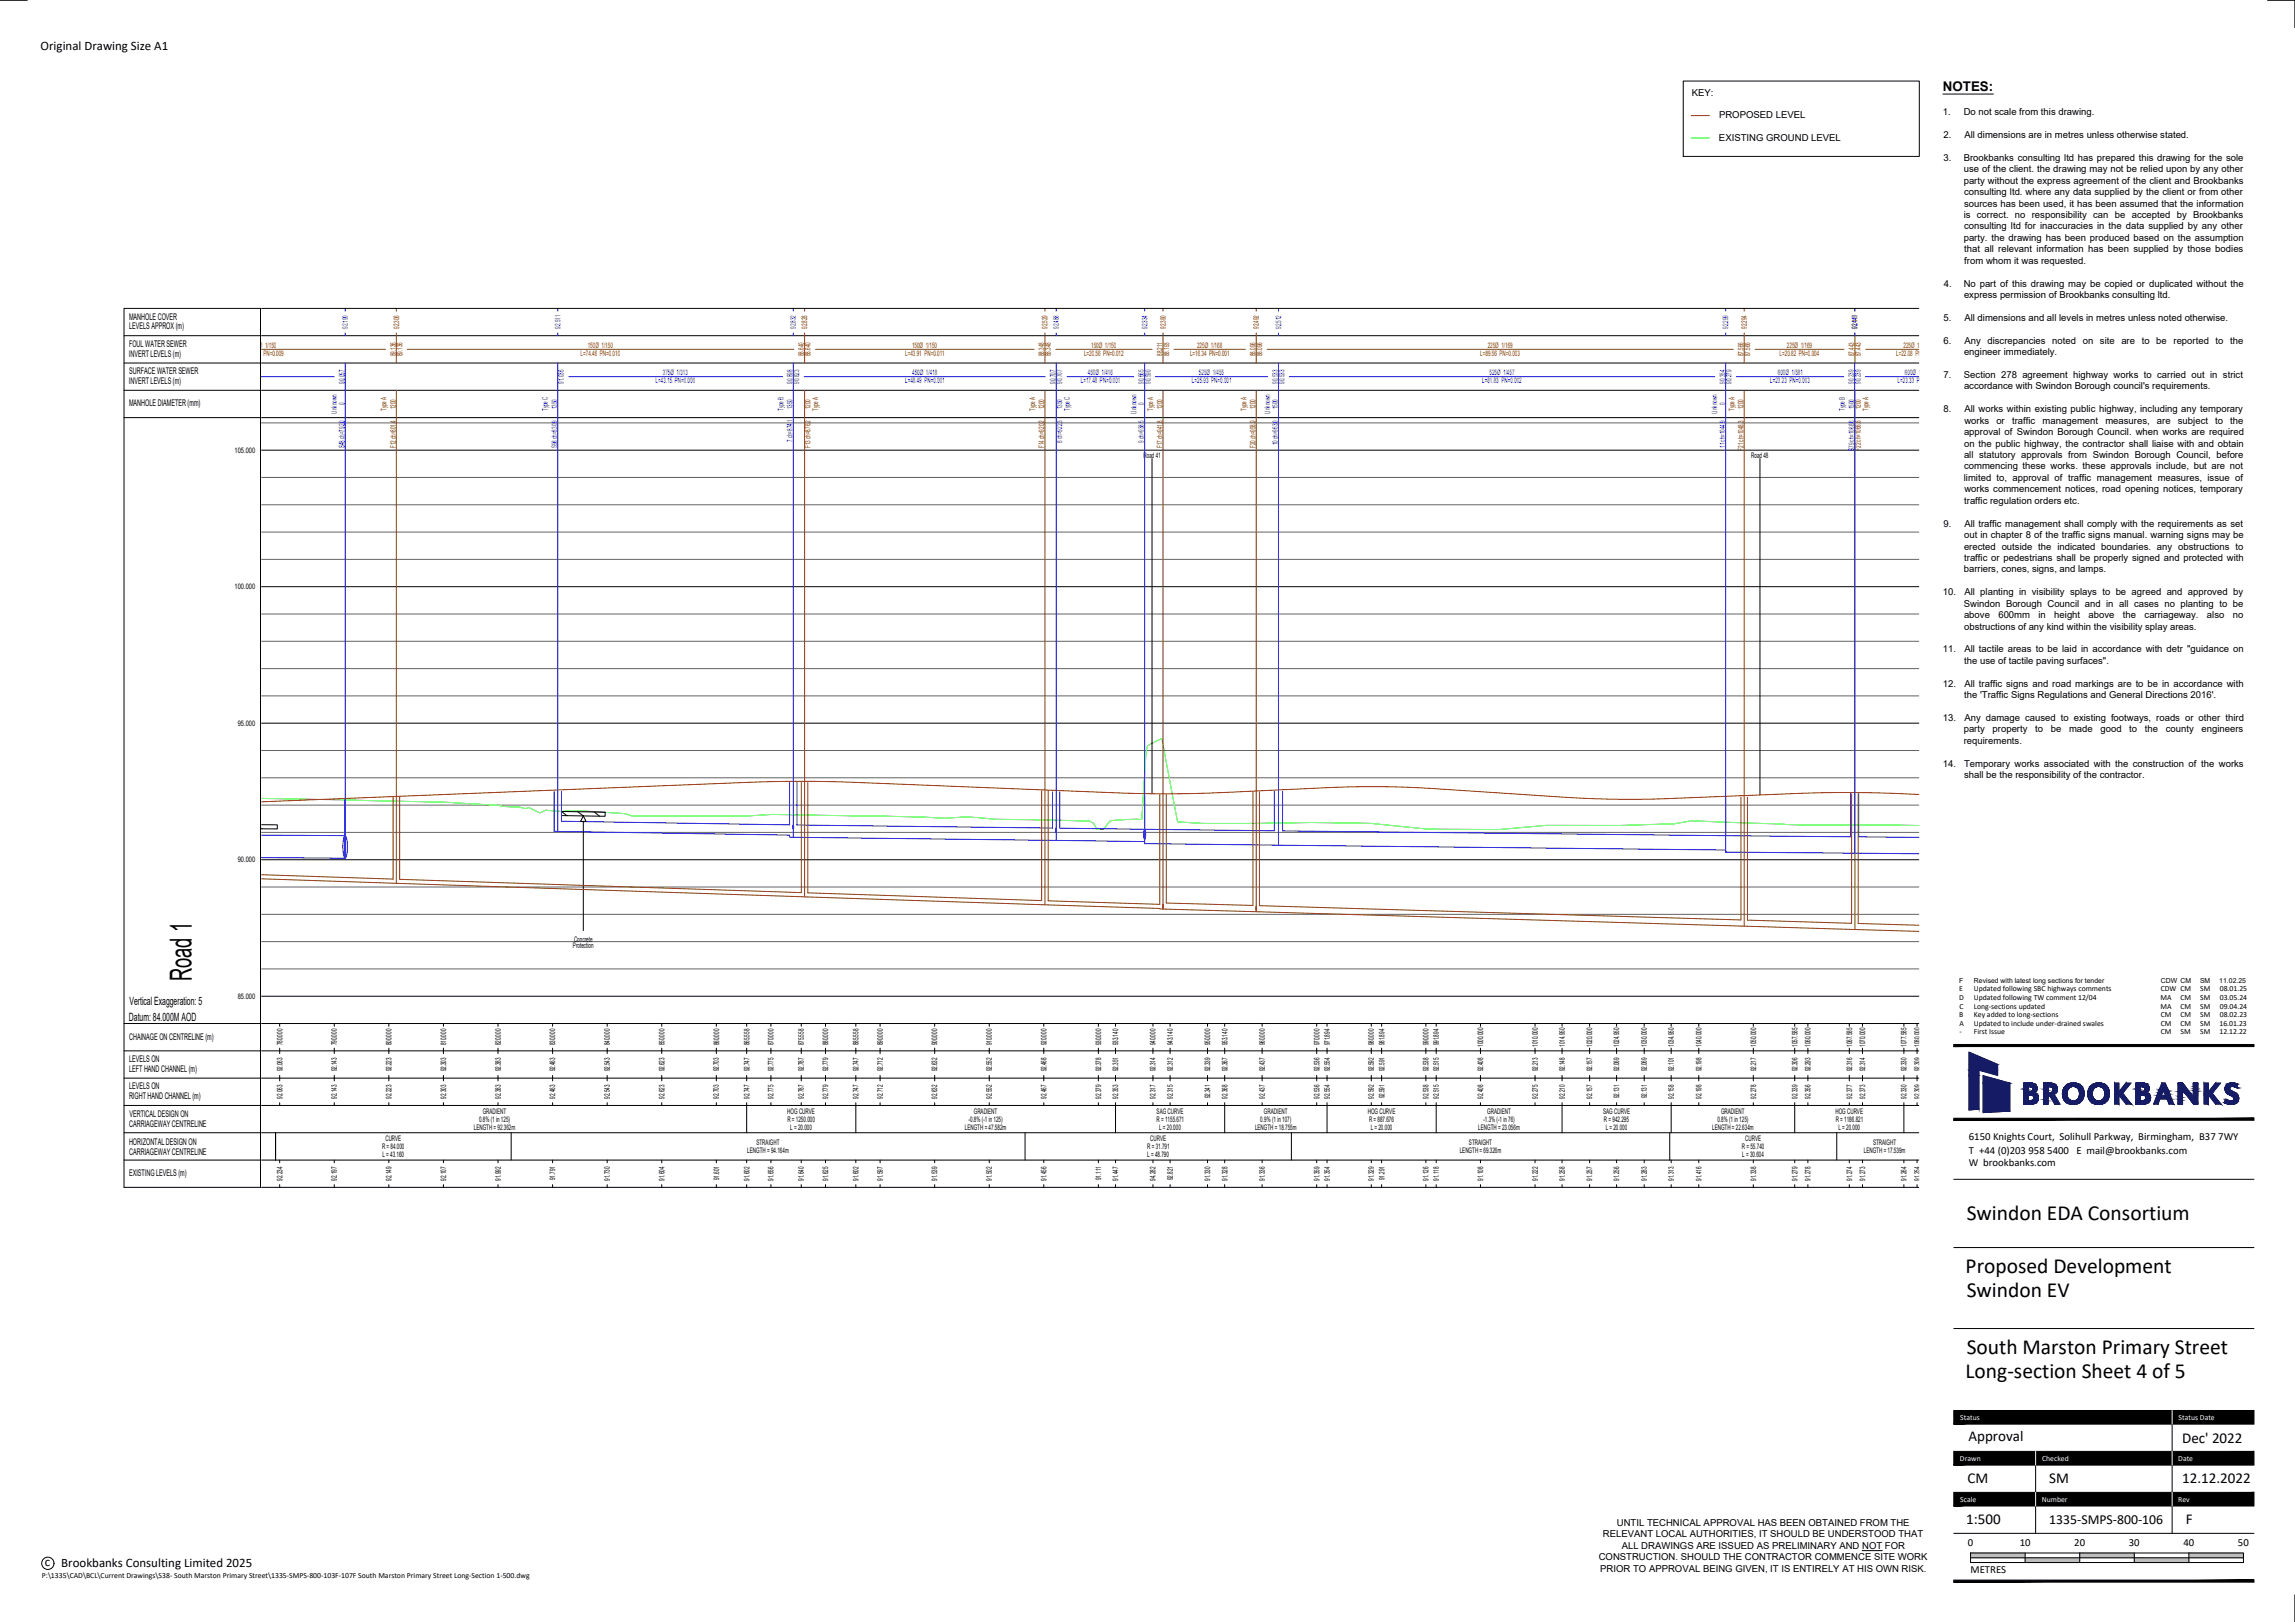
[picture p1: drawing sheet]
<svg xmlns="http://www.w3.org/2000/svg" width="841mm" height="594mm" viewBox="0 0 841 594" stroke-linecap="round" stroke-linejoin="round" font-family="sans-serif">
<defs><g id="words">
<text font-size="11.2" x="70.3" y="359.4" transform="rotate(-90 70.3 359.4)">Road 1</text>
<g font-size="7.9">
<text x="720.7" y="447">Swindon EDA Consortium</text>
<text x="720.3" y="466.3">Proposed Development</text>
<text x="720.7" y="475">Swindon EV</text>
<text x="720.7" y="496">South Marston Primary Street</text>
<text x="720.3" y="504.7">Long-section Sheet 4 of 5</text>
</g>
<g font-size="5.5">
<text x="721.4" y="527.8">Approval</text>
<text x="799.7" y="528.4">Dec' 2022</text>
<text x="721" y="543.3">CM</text>
<text x="751" y="543.3">SM</text>
<text x="799.7" y="543.3">12.12.2022</text>
<text x="720.5" y="558.3">1:500</text>
<text x="801" y="558.3">F</text>
</g>
<text font-size="5" x="751" y="558.2">1335-SMPS-800-106</text>
<text font-size="4.9" x="712" y="33.4">NOTES:</text>
<g font-size="4.7">
<text x="14.9" y="18.4">Original Drawing Size A1</text>
<text x="16.5" y="573.7">c</text>
<text x="22.5" y="573.9">Brookbanks Consulting Limited 2025</text>
</g>
<g font-size="4.2">
<text x="47.4" y="368">Vertical Exaggeration: 5</text>
<text x="47.3" y="373.8">Datum: 84.000M AOD</text>
</g>
<g font-size="3.9">
<text x="721.5" y="417.5">6150 Knights Court, Solihull Parkway, Birmingham, B37 7WY</text>
<text x="721.6" y="422.6">T +44 (0)203 958 5400 E mail@brookbanks.com</text>
<text x="721.5" y="427">W brookbanks.com</text>
<text x="721.1" y="566.2">0</text>
<text x="740.1" y="566.2">10</text>
<text x="760.1" y="566.2">20</text>
<text x="780.1" y="566.2">30</text>
<text x="800.1" y="566.2">40</text>
<text x="820.1" y="566.2">50</text>
<text x="722.1" y="576.3">METRES</text>
</g>
<g font-size="3.5">
<text x="620" y="35">KEY:</text>
<text x="630" y="43.4">PROPOSED LEVEL</text>
<text x="712" y="42.1">1.</text>
<text x="719.6" y="42.1">Do not scale from this drawing.</text>
<text x="629.9" y="51.8">EXISTING GROUND LEVEL</text>
<text x="712.3" y="50.5">2.</text>
<text x="719.9" y="50.5">All dimensions are in metres unless otherwise stated.</text>
<text x="712.2" y="58.8">3.</text>
<text x="719.6" y="58.8">Brookbanks consulting ltd has prepared this drawing for the sole</text>
<text x="630.1" y="60.1">SW DRAINAGE</text>
<text x="719.6" y="63">use of the client. the drawing may not be relied upon by any other</text>
<text x="719.6" y="67.3">party without the express agreement of the client and Brookbanks</text>
<text x="719.7" y="71.5">consulting ltd. where any data supplied by the client or from other</text>
<text x="719.8" y="75.7">sources has been used, it has been assumed that the information</text>
<text x="719.6" y="79.8">is correct. no responsibility can be accepted by Brookbanks</text>
<text x="719.6" y="88.2">party. the drawing has been produced based on the assumption</text>
<text x="719.7" y="84">consulting ltd for inaccuracies in the data supplied by any other</text>
<text x="719.8" y="92.4">that all relevant information has been supplied by those bodies</text>
<text x="719.8" y="96.6">from whom it was requested.</text>
<text x="712.3" y="105">4.</text>
<text x="719.6" y="105">No part of this drawing may be copied or duplicated without the</text>
<text x="719.7" y="109.2">express permission of Brookbanks consulting ltd.</text>
<text x="712.2" y="117.6">5.</text>
<text x="719.9" y="117.6">All dimensions and all levels in metres unless noted otherwise.</text>
<text x="712.2" y="125.9">6.</text>
<text x="719.9" y="125.9">Any discrepancies noted on site are to be reported to the</text>
<text x="719.7" y="130.1">engineer immediately.</text>
<text x="712.2" y="138.4">7.</text>
<text x="719.7" y="138.4">Section 278 agreement highway works to carried out in strict</text>
<text x="719.7" y="142.7">accordance with Swindon Borough council's requirements.</text>
<text x="712.2" y="151">8.</text>
<text x="719.9" y="151">All works within existing public highway, including any temporary</text>
<text x="719.9" y="155.2">works</text>
<text x="731.6" y="155.2">or</text>
<text x="737.4" y="155.2">traffic</text>
<text x="748.5" y="155.2">management</text>
<text x="771.5" y="155.2">measures,</text>
<text x="790.4" y="155.2">are</text>
<text x="798.1" y="155.2">subject</text>
<text x="811.8" y="155.2">to</text>
<text x="817.3" y="155.2">the</text>
<text x="719.7" y="159.4">approval of Swindon Borough Council. when works are required</text>
<text x="719.7" y="167.8">all statutory approvals from Swindon Borough Council, before</text>
<text x="719.8" y="163.6">on the public highway, the contractor shall liaise with and obtain</text>
<text x="719.7" y="172">commencing these works. these approvals include, but are not</text>
<text x="719.6" y="176.2">limited to, approval of traffic management measures, issue of</text>
<text x="719.8" y="184.5">traffic regulation orders etc.</text>
<text x="719.9" y="180.3">works commencement notices, road opening notices, temporary</text>
<text x="712.2" y="192.9">9.</text>
<text x="719.8" y="197.1">out in chapter 8 of the traffic signs manual. warning signs may be</text>
<text x="719.9" y="192.9">All traffic management shall comply with the requirements as set</text>
<text x="719.7" y="201.3">erected outside the indicated boundaries. any obstructions to</text>
<text x="719.6" y="209.7">barriers, cones, signs, and lamps.</text>
<text x="719.8" y="205.5">traffic or pedestrians shall be properly signed and protected with</text>
<text x="712" y="218">10.</text>
<text x="719.9" y="218">All planting in visibility splays to be agreed and approved by</text>
<text x="719.7" y="222.2">Swindon Borough Council and in all cases no planting to be</text>
<text x="719.7" y="226.4">above</text>
<text x="732.3" y="226.4">600mm</text>
<text x="747" y="226.4">in</text>
<text x="752.8" y="226.4">height</text>
<text x="765.4" y="226.4">above</text>
<text x="778" y="226.4">the</text>
<text x="785.9" y="226.4">carriageway.</text>
<text x="808.8" y="226.4">also</text>
<text x="818.2" y="226.4">no</text>
<text x="719.8" y="230.6">obstructions of any kind within the visibility splay areas.</text>
<text x="712" y="238.9">11.</text>
<text x="719.9" y="238.9">All tactile areas to be laid in accordance with detr &quot;guidance on</text>
<text x="719.8" y="243.2">the use of tactile paving surfaces&quot;.</text>
<text x="712" y="251.5">12.</text>
<text x="719.9" y="251.5">All traffic signs and road markings are to be in accordance with</text>
<text x="719.8" y="255.7">the 'Traffic Signs Regulations and General Directions 2016'.</text>
<text x="712" y="264.1">13.</text>
<text x="719.6" y="268.3">party</text>
<text x="719.9" y="264.1">Any damage caused to existing footways, roads or other third</text>
<text x="730.2" y="268.3">property</text>
<text x="745.8" y="268.3">to</text>
<text x="751.5" y="268.3">be</text>
<text x="758.2" y="268.3">made</text>
<text x="769.7" y="268.3">good</text>
<text x="780.3" y="268.3">to</text>
<text x="786" y="268.3">the</text>
<text x="793.7" y="268.3">county</text>
<text x="806.8" y="268.3">engineers</text>
<text x="719.6" y="272.5">requirements.</text>
<text x="712" y="280.8">14.</text>
<text x="719.8" y="280.8">Temporary works associated with the construction of the works</text>
<text x="719.8" y="285">shall be the responsibility of the contractor.</text>
<text x="587.4" y="563">RELEVANT LOCAL AUTHORITIES, IT SHOULD BE UNDERSTOOD THAT</text>
<text x="592.5" y="558.8">UNTIL TECHNICAL APPROVAL HAS BEEN OBTAINED FROM THE</text>
<text x="594.3" y="567.2">ALL DRAWINGS ARE ISSUED AS PRELIMINARY AND NOT FOR</text>
<text x="585.9" y="571.4">CONSTRUCTION. SHOULD THE CONTRACTOR COMMENCE SITE WORK</text>
<text x="586.4" y="575.6">PRIOR TO APPROVAL BEING GIVEN, IT IS ENTIRELY AT HIS OWN RISK.</text>
</g>
<g font-size="3.4">
<text x="47.3" y="117">MANHOLE COVER</text>
<text x="47.3" y="120.6">LEVELS APPROX (m)</text>
<text x="47.3" y="130.6">INVERT LEVELS (m)</text>
<text x="47.3" y="127">FOUL WATER SEWER</text>
<text x="47.4" y="137">SURFACE WATER SEWER</text>
<text x="47.3" y="140.6">INVERT LEVELS (m)</text>
<text x="47.3" y="148.8">MANHOLE DIAMETER (mm)</text>
<text x="47.3" y="380.8">CHAINAGE ON CENTRELINE (m)</text>
<text x="47.3" y="389">LEVELS ON</text>
<text x="47.3" y="392.5">LEFT HAND CHANNEL (m)</text>
<text x="47.3" y="399">LEVELS ON</text>
<text x="47.3" y="402.5">RIGHT HAND CHANNEL (m)</text>
<text x="47.3" y="412.9">CARRIAGEWAY CENTRELINE</text>
<text x="47.4" y="409.3">VERTICAL DESIGN ON</text>
<text x="47.3" y="419.3">HORIZONTAL DESIGN ON</text>
<text x="47.3" y="422.9">CARRIAGEWAY CENTRELINE</text>
<text x="47.3" y="430.8">EXISTING LEVELS (m)</text>
</g>
<g font-size="2.8" fill="#1414ff">
<text x="127.5" y="120.5" transform="rotate(-90 127.5 120.5)">92.190</text>
<text x="205.4" y="120.4" transform="rotate(-90 205.4 120.4)">92.511</text>
<text x="291.7" y="120.5" transform="rotate(-90 291.7 120.5)">92.832</text>
<text x="388" y="120.5" transform="rotate(-90 388 120.5)">92.488</text>
<text x="420.5" y="120.5" transform="rotate(-90 420.5 120.5)">92.334</text>
<text x="469.5" y="120.5" transform="rotate(-90 469.5 120.5)">92.512</text>
<text x="633.3" y="120.5" transform="rotate(-90 633.3 120.5)">92.299</text>
<text x="680.6" y="120.5" transform="rotate(-90 680.6 120.5)">92.449</text>
<text x="242.9" y="137.5">375Ø 1/313</text>
<text x="334.3" y="137.5">450Ø 1/418</text>
<text x="398.7" y="137.5">450Ø 1/416</text>
<text x="439.4" y="137.5">525Ø 1/455</text>
<text x="545.8" y="137.5">525Ø 1/457</text>
<text x="651.5" y="137.5">600Ø 1/581</text>
<text x="698.1" y="137.5">600Ø 1/583</text>
<text x="126.2" y="140.5" transform="rotate(-90 126.2 140.5)">90.057</text>
<text x="206.6" y="140.5" transform="rotate(-90 206.6 140.5)">91.036</text>
<text x="240.3" y="140.5">L=43.15 PN=0.000</text>
<text x="290.5" y="140.5" transform="rotate(-90 290.5 140.5)">90.898</text>
<text x="292.9" y="140.5" transform="rotate(-90 292.9 140.5)">90.823</text>
<text x="331.7" y="140.5">L=48.49 PN=0.001</text>
<text x="386.8" y="140.5" transform="rotate(-90 386.8 140.5)">90.707</text>
<text x="389.3" y="140.5" transform="rotate(-90 389.3 140.5)">90.707</text>
<text x="396.1" y="140.5">L=17.48 PN=0.001</text>
<text x="419.2" y="140.5" transform="rotate(-90 419.2 140.5)">90.665</text>
<text x="421.7" y="140.5" transform="rotate(-90 421.7 140.5)">90.590</text>
<text x="436.8" y="140.5">L=25.93 PN=0.001</text>
<text x="468.3" y="140.5" transform="rotate(-90 468.3 140.5)">90.533</text>
<text x="470.7" y="140.5" transform="rotate(-90 470.7 140.5)">90.533</text>
<text x="543.2" y="140.5">L=81.83 PN=0.002</text>
<text x="632.1" y="140.5" transform="rotate(-90 632.1 140.5)">90.354</text>
<text x="634.6" y="140.5" transform="rotate(-90 634.6 140.5)">90.279</text>
<text x="648.7" y="140.5">L=23.23 PN=0.003</text>
<text x="679.4" y="140.5" transform="rotate(-90 679.4 140.5)">90.239</text>
<text x="681.9" y="140.5" transform="rotate(-90 681.9 140.5)">90.239</text>
<text x="695.4" y="140.5">L=23.33 PN=0.004</text>
<text x="126.2" y="148.4" transform="rotate(-90 126.2 148.4)">0</text>
<text x="204.2" y="149.9" transform="rotate(-90 204.2 149.9)">1350</text>
<text x="290.5" y="149.9" transform="rotate(-90 290.5 149.9)">1350</text>
<text x="389.3" y="149.9" transform="rotate(-90 389.3 149.9)">1350</text>
<text x="419.2" y="148.4" transform="rotate(-90 419.2 148.4)">0</text>
<text x="468.3" y="149.9" transform="rotate(-90 468.3 149.9)">1500</text>
<text x="632.1" y="148.4" transform="rotate(-90 632.1 148.4)">0</text>
<text x="679.4" y="149.9" transform="rotate(-90 679.4 149.9)">1500</text>
<text x="123.4" y="151.5" transform="rotate(-90 123.4 151.5)">Unknown</text>
<text x="200.8" y="150.6" transform="rotate(-90 200.8 150.6)">Type C</text>
<text x="287.1" y="150.6" transform="rotate(-90 287.1 150.6)">Type B</text>
<text x="392.1" y="150.6" transform="rotate(-90 392.1 150.6)">Type C</text>
<text x="416.4" y="151.5" transform="rotate(-90 416.4 151.5)">Unknown</text>
<text x="465.5" y="151.5" transform="rotate(-90 465.5 151.5)">Unknown</text>
<text x="629.3" y="151.5" transform="rotate(-90 629.3 151.5)">Unknown</text>
<text x="676.1" y="150.6" transform="rotate(-90 676.1 150.6)">Type B</text>
<text x="290.5" y="162" transform="rotate(-90 290.5 162)">7 ch=874.1</text>
<text x="126.2" y="164.3" transform="rotate(-90 126.2 164.3)">S48 ch=792.0</text>
<text x="204.2" y="164.3" transform="rotate(-90 204.2 164.3)">S98 ch=830.9</text>
<text x="389.3" y="162.2" transform="rotate(-90 389.3 162.2)">8 ch=922.3</text>
<text x="419.2" y="162.2" transform="rotate(-90 419.2 162.2)">9 ch=938.5</text>
<text x="468.3" y="163.1" transform="rotate(-90 468.3 163.1)">10 ch=963.0</text>
<text x="632.1" y="164.1" transform="rotate(-90 632.1 164.1)">11 ch=1044.9</text>
<text x="679.4" y="165.2" transform="rotate(-90 679.4 165.2)">S79 ch=1068.6</text>
</g>
<g font-size="2.8" fill="#804000">
<text x="146.2" y="120.5" transform="rotate(-90 146.2 120.5)">92.306</text>
<text x="295.8" y="120.5" transform="rotate(-90 295.8 120.5)">92.828</text>
<text x="383.9" y="120.5" transform="rotate(-90 383.9 120.5)">92.529</text>
<text x="427.2" y="120.5" transform="rotate(-90 427.2 120.5)">92.390</text>
<text x="461.3" y="120.5" transform="rotate(-90 461.3 120.5)">92.492</text>
<text x="640.2" y="120.5" transform="rotate(-90 640.2 120.5)">92.294</text>
<text x="680.7" y="120.4" transform="rotate(-90 680.7 120.4)">92.411</text>
<text x="89.5" y="130.5">L=48.48 PN=0.009</text>
<text x="92.1" y="127.5">150Ø 1/150</text>
<text x="145" y="130.5" transform="rotate(-90 145 130.5)">89.136</text>
<text x="147.5" y="130.5" transform="rotate(-90 147.5 130.5)">89.136</text>
<text x="212.8" y="130.5">L=74.46 PN=0.010</text>
<text x="215.4" y="127.5">150Ø 1/150</text>
<text x="294.6" y="130.5" transform="rotate(-90 294.6 130.5)">88.640</text>
<text x="297.1" y="130.5" transform="rotate(-90 297.1 130.5)">88.640</text>
<text x="331.7" y="130.4">L=43.91 PN=0.011</text>
<text x="334.2" y="127.5">150Ø 1/150</text>
<text x="382.7" y="130.5" transform="rotate(-90 382.7 130.5)">88.348</text>
<text x="385.1" y="130.5" transform="rotate(-90 385.1 130.5)">88.348</text>
<text x="397.3" y="130.5">L=20.56 PN=0.012</text>
<text x="399.9" y="127.5">150Ø 1/150</text>
<text x="426" y="130.4" transform="rotate(-90 426 130.4)">88.211</text>
<text x="428.4" y="130.5" transform="rotate(-90 428.4 130.5)">88.193</text>
<text x="436.1" y="130.4">L=16.34 PN=0.001</text>
<text x="438.7" y="127.5">225Ø 1/168</text>
<text x="460.1" y="130.5" transform="rotate(-90 460.1 130.5)">88.096</text>
<text x="462.6" y="130.5" transform="rotate(-90 462.6 130.5)">88.096</text>
<text x="542.5" y="130.4">L=89.56 PN=0.003</text>
<text x="545.2" y="127.5">225Ø 1/169</text>
<text x="638.9" y="130.5" transform="rotate(-90 638.9 130.5)">87.566</text>
<text x="641.4" y="130.5" transform="rotate(-90 641.4 130.5)">87.566</text>
<text x="652.2" y="130.5">L=20.82 PN=0.004</text>
<text x="654.9" y="127.5">225Ø 1/169</text>
<text x="679.5" y="130.5" transform="rotate(-90 679.5 130.5)">87.443</text>
<text x="681.9" y="130.5" transform="rotate(-90 681.9 130.5)">87.443</text>
<text x="694.9" y="130.5">L=22.08 PN=0.005</text>
<text x="697.6" y="127.5">225Ø 1/169</text>
<text x="145" y="149.9" transform="rotate(-90 145 149.9)">1200</text>
<text x="297.1" y="149.9" transform="rotate(-90 297.1 149.9)">1200</text>
<text x="382.7" y="149.9" transform="rotate(-90 382.7 149.9)">1200</text>
<text x="426" y="149.9" transform="rotate(-90 426 149.9)">1200</text>
<text x="460.1" y="149.9" transform="rotate(-90 460.1 149.9)">1200</text>
<text x="638.9" y="149.9" transform="rotate(-90 638.9 149.9)">1200</text>
<text x="681.9" y="149.9" transform="rotate(-90 681.9 149.9)">1200</text>
<text x="141.7" y="150.6" transform="rotate(-90 141.7 150.6)">Type A</text>
<text x="299.8" y="150.6" transform="rotate(-90 299.8 150.6)">Type A</text>
<text x="379.3" y="150.6" transform="rotate(-90 379.3 150.6)">Type A</text>
<text x="422.6" y="150.6" transform="rotate(-90 422.6 150.6)">Type A</text>
<text x="456.8" y="150.6" transform="rotate(-90 456.8 150.6)">Type A</text>
<text x="635.6" y="150.6" transform="rotate(-90 635.6 150.6)">Type A</text>
<text x="684.7" y="150.6" transform="rotate(-90 684.7 150.6)">Type A</text>
<text x="145" y="164.2" transform="rotate(-90 145 164.2)">F12 ch=801.4</text>
<text x="297.1" y="164.2" transform="rotate(-90 297.1 164.2)">F13 ch=876.2</text>
<text x="382.7" y="164.2" transform="rotate(-90 382.7 164.2)">F14 ch=920.2</text>
<text x="426" y="164.2" transform="rotate(-90 426 164.2)">F17 ch=941.8</text>
<text x="460.1" y="164.2" transform="rotate(-90 460.1 164.2)">F20 ch=958.9</text>
<text x="638.9" y="165.1" transform="rotate(-90 638.9 165.1)">F21 ch=1048.3</text>
<text x="681.9" y="165.1" transform="rotate(-90 681.9 165.1)">F22 ch=1068.6</text>
</g>
<g font-size="2.8">
<text x="86" y="165.9">105.000</text>
<text x="419.1" y="167.9">Road 41</text>
<text x="641.8" y="167.9">Road 48</text>
<text x="86" y="215.9">100.000</text>
<text x="87.1" y="265.9">95.000</text>
<text x="87.1" y="315.9">90.000</text>
<text x="210" y="347.3">Protection</text>
<text x="210.4" y="344.8">Concrete</text>
<text x="87.1" y="365.9">85.000</text>
<text x="717.9" y="363.1">E</text>
<text x="723.3" y="363.1">Updated following SBC highways comments</text>
<text x="791.8" y="363.1">CDW CM</text>
<text x="806.3" y="363.1">SM</text>
<text x="813.5" y="363.1">08.01.25</text>
<text x="717.9" y="366.3">D</text>
<text x="718" y="369.4">C</text>
<text x="723.3" y="366.3">Updated following TW comment 12/04</text>
<text x="723.3" y="369.4">Long-sections updated</text>
<text x="791.7" y="366.3">MA</text>
<text x="791.7" y="369.4">MA</text>
<text x="799" y="366.3">CM</text>
<text x="799" y="369.4">CM</text>
<text x="806.3" y="366.3">SM</text>
<text x="806.3" y="369.4">SM</text>
<text x="813.5" y="366.3">03.05.24</text>
<text x="813.5" y="369.4">09.04.24</text>
<text x="717.9" y="372.6">B</text>
<text x="718.1" y="375.7">A</text>
<text x="723.3" y="372.6">Key added to long-sections</text>
<text x="723.3" y="375.7">Updated to include under-drained swales</text>
<text x="791.8" y="372.6">CM</text>
<text x="791.8" y="375.7">CM</text>
<text x="799" y="372.6">CM</text>
<text x="799" y="375.7">CM</text>
<text x="806.3" y="372.6">SM</text>
<text x="806.3" y="375.7">SM</text>
<text x="813.3" y="375.7">16.01.23</text>
<text x="813.5" y="372.6">08.02.23</text>
<text x="103.5" y="382.9" transform="rotate(-90 103.5 382.9)">780.000</text>
<text x="123.5" y="382.9" transform="rotate(-90 123.5 382.9)">790.000</text>
<text x="143.5" y="382.9" transform="rotate(-90 143.5 382.9)">800.000</text>
<text x="163.5" y="382.9" transform="rotate(-90 163.5 382.9)">810.000</text>
<text x="183.5" y="382.9" transform="rotate(-90 183.5 382.9)">820.000</text>
<text x="203.5" y="382.9" transform="rotate(-90 203.5 382.9)">830.000</text>
<text x="223.5" y="382.9" transform="rotate(-90 223.5 382.9)">840.000</text>
<text x="243.5" y="382.9" transform="rotate(-90 243.5 382.9)">850.000</text>
<text x="263.5" y="382.9" transform="rotate(-90 263.5 382.9)">860.000</text>
<text x="274.6" y="382.9" transform="rotate(-90 274.6 382.9)">865.558</text>
<text x="283.5" y="382.9" transform="rotate(-90 283.5 382.9)">870.000</text>
<text x="294.6" y="382.9" transform="rotate(-90 294.6 382.9)">875.558</text>
<text x="303.5" y="382.9" transform="rotate(-90 303.5 382.9)">880.000</text>
<text x="314.6" y="382.9" transform="rotate(-90 314.6 382.9)">885.558</text>
<text x="323.5" y="382.9" transform="rotate(-90 323.5 382.9)">890.000</text>
<text x="343.5" y="382.9" transform="rotate(-90 343.5 382.9)">900.000</text>
<text x="363.5" y="382.9" transform="rotate(-90 363.5 382.9)">910.000</text>
<text x="383.5" y="382.9" transform="rotate(-90 383.5 382.9)">920.000</text>
<text x="403.5" y="382.9" transform="rotate(-90 403.5 382.9)">930.000</text>
<text x="409.8" y="382.9" transform="rotate(-90 409.8 382.9)">933.140</text>
<text x="423.5" y="382.9" transform="rotate(-90 423.5 382.9)">940.000</text>
<text x="429.8" y="382.9" transform="rotate(-90 429.8 382.9)">943.140</text>
<text x="443.5" y="382.9" transform="rotate(-90 443.5 382.9)">950.000</text>
<text x="449.8" y="382.9" transform="rotate(-90 449.8 382.9)">953.140</text>
<text x="463.5" y="382.9" transform="rotate(-90 463.5 382.9)">960.000</text>
<text x="483.5" y="382.9" transform="rotate(-90 483.5 382.9)">970.000</text>
<text x="487.3" y="382.9" transform="rotate(-90 487.3 382.9)">971.894</text>
<text x="503.5" y="382.9" transform="rotate(-90 503.5 382.9)">980.000</text>
<text x="507.3" y="382.9" transform="rotate(-90 507.3 382.9)">981.894</text>
<text x="523.5" y="382.9" transform="rotate(-90 523.5 382.9)">990.000</text>
<text x="527.3" y="382.9" transform="rotate(-90 527.3 382.9)">991.894</text>
<text x="543.5" y="383.4" transform="rotate(-90 543.5 383.4)">1000.000</text>
<text x="563.5" y="383.4" transform="rotate(-90 563.5 383.4)">1010.000</text>
<text x="573.4" y="383.4" transform="rotate(-90 573.4 383.4)">1014.950</text>
<text x="583.5" y="383.4" transform="rotate(-90 583.5 383.4)">1020.000</text>
<text x="593.4" y="383.4" transform="rotate(-90 593.4 383.4)">1024.950</text>
<text x="603.5" y="383.4" transform="rotate(-90 603.5 383.4)">1030.000</text>
<text x="613.4" y="383.4" transform="rotate(-90 613.4 383.4)">1034.950</text>
<text x="623.5" y="383.4" transform="rotate(-90 623.5 383.4)">1040.000</text>
<text x="643.5" y="383.4" transform="rotate(-90 643.5 383.4)">1050.000</text>
<text x="658.7" y="383.4" transform="rotate(-90 658.7 383.4)">1057.585</text>
<text x="663.5" y="383.4" transform="rotate(-90 663.5 383.4)">1060.000</text>
<text x="678.7" y="383.4" transform="rotate(-90 678.7 383.4)">1067.585</text>
<text x="683.5" y="383.4" transform="rotate(-90 683.5 383.4)">1070.000</text>
<text x="698.7" y="383.4" transform="rotate(-90 698.7 383.4)">1077.585</text>
<text x="703.5" y="383.4" transform="rotate(-90 703.5 383.4)">1080.000</text>
<text x="718.1" y="378.7">-</text>
<text x="723.3" y="378.7">First Issue</text>
<text x="791.8" y="378.7">CM</text>
<text x="799.1" y="378.7">SM</text>
<text x="806.3" y="378.7">SM</text>
<text x="813.3" y="378.7">12.12.22</text>
<text x="103.5" y="392.4" transform="rotate(-90 103.5 392.4)">92.063</text>
<text x="123.5" y="392.4" transform="rotate(-90 123.5 392.4)">92.143</text>
<text x="143.5" y="392.4" transform="rotate(-90 143.5 392.4)">92.223</text>
<text x="163.5" y="392.4" transform="rotate(-90 163.5 392.4)">92.303</text>
<text x="183.5" y="392.4" transform="rotate(-90 183.5 392.4)">92.383</text>
<text x="203.5" y="392.4" transform="rotate(-90 203.5 392.4)">92.463</text>
<text x="223.5" y="392.4" transform="rotate(-90 223.5 392.4)">92.543</text>
<text x="243.5" y="392.4" transform="rotate(-90 243.5 392.4)">92.623</text>
<text x="263.5" y="392.4" transform="rotate(-90 263.5 392.4)">92.703</text>
<text x="274.6" y="392.4" transform="rotate(-90 274.6 392.4)">92.747</text>
<text x="283.5" y="392.4" transform="rotate(-90 283.5 392.4)">92.775</text>
<text x="294.6" y="392.4" transform="rotate(-90 294.6 392.4)">92.787</text>
<text x="303.5" y="392.4" transform="rotate(-90 303.5 392.4)">92.779</text>
<text x="314.6" y="392.4" transform="rotate(-90 314.6 392.4)">92.747</text>
<text x="323.5" y="392.4" transform="rotate(-90 323.5 392.4)">92.712</text>
<text x="343.5" y="392.4" transform="rotate(-90 343.5 392.4)">92.632</text>
<text x="363.5" y="392.4" transform="rotate(-90 363.5 392.4)">92.552</text>
<text x="383.5" y="392.4" transform="rotate(-90 383.5 392.4)">92.468</text>
<text x="403.5" y="392.4" transform="rotate(-90 403.5 392.4)">92.378</text>
<text x="409.8" y="392.3" transform="rotate(-90 409.8 392.3)">92.351</text>
<text x="423.5" y="392.4" transform="rotate(-90 423.5 392.4)">92.314</text>
<text x="429.8" y="392.4" transform="rotate(-90 429.8 392.4)">92.312</text>
<text x="443.5" y="392.4" transform="rotate(-90 443.5 392.4)">92.339</text>
<text x="449.8" y="392.4" transform="rotate(-90 449.8 392.4)">92.367</text>
<text x="463.5" y="392.4" transform="rotate(-90 463.5 392.4)">92.437</text>
<text x="483.5" y="392.4" transform="rotate(-90 483.5 392.4)">92.536</text>
<text x="487.3" y="392.4" transform="rotate(-90 487.3 392.4)">92.554</text>
<text x="503.5" y="392.4" transform="rotate(-90 503.5 392.4)">92.592</text>
<text x="507.3" y="392.3" transform="rotate(-90 507.3 392.3)">92.591</text>
<text x="523.5" y="392.4" transform="rotate(-90 523.5 392.4)">92.538</text>
<text x="527.3" y="392.4" transform="rotate(-90 527.3 392.4)">92.515</text>
<text x="543.5" y="392.4" transform="rotate(-90 543.5 392.4)">92.408</text>
<text x="563.5" y="392.4" transform="rotate(-90 563.5 392.4)">92.213</text>
<text x="573.4" y="392.4" transform="rotate(-90 573.4 392.4)">92.148</text>
<text x="583.5" y="392.4" transform="rotate(-90 583.5 392.4)">92.157</text>
<text x="593.4" y="392.4" transform="rotate(-90 593.4 392.4)">92.069</text>
<text x="603.5" y="392.4" transform="rotate(-90 603.5 392.4)">92.069</text>
<text x="613.4" y="392.3" transform="rotate(-90 613.4 392.3)">92.101</text>
<text x="623.5" y="392.4" transform="rotate(-90 623.5 392.4)">92.198</text>
<text x="643.5" y="392.4" transform="rotate(-90 643.5 392.4)">92.217</text>
<text x="658.7" y="392.4" transform="rotate(-90 658.7 392.4)">92.306</text>
<text x="663.5" y="392.4" transform="rotate(-90 663.5 392.4)">92.293</text>
<text x="678.7" y="392.4" transform="rotate(-90 678.7 392.4)">92.316</text>
<text x="683.5" y="392.4" transform="rotate(-90 683.5 392.4)">92.314</text>
<text x="698.7" y="392.4" transform="rotate(-90 698.7 392.4)">92.330</text>
<text x="703.5" y="392.4" transform="rotate(-90 703.5 392.4)">92.309</text>
<text x="103.5" y="402.4" transform="rotate(-90 103.5 402.4)">92.063</text>
<text x="123.5" y="402.4" transform="rotate(-90 123.5 402.4)">92.143</text>
<text x="143.5" y="402.4" transform="rotate(-90 143.5 402.4)">92.223</text>
<text x="163.5" y="402.4" transform="rotate(-90 163.5 402.4)">92.303</text>
<text x="176.9" y="407.9">GRADIENT</text>
<text x="183.5" y="402.4" transform="rotate(-90 183.5 402.4)">92.383</text>
<text x="203.5" y="402.4" transform="rotate(-90 203.5 402.4)">92.463</text>
<text x="223.5" y="402.4" transform="rotate(-90 223.5 402.4)">92.543</text>
<text x="243.5" y="402.4" transform="rotate(-90 243.5 402.4)">92.623</text>
<text x="263.5" y="402.4" transform="rotate(-90 263.5 402.4)">92.703</text>
<text x="274.6" y="402.4" transform="rotate(-90 274.6 402.4)">92.747</text>
<text x="283.5" y="402.5" transform="rotate(-90 283.5 402.5)">92.775</text>
<text x="288.5" y="407.9">HOG CURVE</text>
<text x="294.6" y="402.4" transform="rotate(-90 294.6 402.4)">92.787</text>
<text x="303.5" y="402.5" transform="rotate(-90 303.5 402.5)">92.779</text>
<text x="314.6" y="402.4" transform="rotate(-90 314.6 402.4)">92.747</text>
<text x="323.5" y="402.4" transform="rotate(-90 323.5 402.4)">92.712</text>
<text x="343.5" y="402.4" transform="rotate(-90 343.5 402.4)">92.632</text>
<text x="356.8" y="407.9">GRADIENT</text>
<text x="363.5" y="402.4" transform="rotate(-90 363.5 402.4)">92.552</text>
<text x="383.5" y="402.4" transform="rotate(-90 383.5 402.4)">92.467</text>
<text x="403.5" y="402.5" transform="rotate(-90 403.5 402.5)">92.379</text>
<text x="409.8" y="402.4" transform="rotate(-90 409.8 402.4)">92.353</text>
<text x="423.5" y="402.4" transform="rotate(-90 423.5 402.4)">92.317</text>
<text x="423.9" y="407.9">SAG CURVE</text>
<text x="429.8" y="402.5" transform="rotate(-90 429.8 402.5)">92.315</text>
<text x="443.5" y="402.3" transform="rotate(-90 443.5 402.3)">92.341</text>
<text x="449.8" y="402.5" transform="rotate(-90 449.8 402.5)">92.368</text>
<text x="463.2" y="407.9">GRADIENT</text>
<text x="463.5" y="402.4" transform="rotate(-90 463.5 402.4)">92.437</text>
<text x="483.5" y="402.4" transform="rotate(-90 483.5 402.4)">92.536</text>
<text x="487.3" y="402.4" transform="rotate(-90 487.3 402.4)">92.554</text>
<text x="501.2" y="407.9">HOG CURVE</text>
<text x="503.5" y="402.4" transform="rotate(-90 503.5 402.4)">92.592</text>
<text x="507.3" y="402.3" transform="rotate(-90 507.3 402.3)">92.591</text>
<text x="523.5" y="402.5" transform="rotate(-90 523.5 402.5)">92.538</text>
<text x="527.3" y="402.5" transform="rotate(-90 527.3 402.5)">92.515</text>
<text x="543.5" y="402.5" transform="rotate(-90 543.5 402.5)">92.408</text>
<text x="545" y="407.9">GRADIENT</text>
<text x="563.5" y="402.5" transform="rotate(-90 563.5 402.5)">92.275</text>
<text x="573.4" y="402.4" transform="rotate(-90 573.4 402.4)">92.210</text>
<text x="583.5" y="402.4" transform="rotate(-90 583.5 402.4)">92.157</text>
<text x="587.5" y="407.9">SAG CURVE</text>
<text x="593.4" y="402.3" transform="rotate(-90 593.4 402.3)">92.131</text>
<text x="603.5" y="402.3" transform="rotate(-90 603.5 402.3)">92.131</text>
<text x="613.4" y="402.5" transform="rotate(-90 613.4 402.5)">92.158</text>
<text x="623.5" y="402.5" transform="rotate(-90 623.5 402.5)">92.198</text>
<text x="630.7" y="407.9">GRADIENT</text>
<text x="643.5" y="402.5" transform="rotate(-90 643.5 402.5)">92.278</text>
<text x="658.7" y="402.5" transform="rotate(-90 658.7 402.5)">92.339</text>
<text x="663.5" y="402.4" transform="rotate(-90 663.5 402.4)">92.356</text>
<text x="672.6" y="407.9">HOG CURVE</text>
<text x="678.7" y="402.4" transform="rotate(-90 678.7 402.4)">92.377</text>
<text x="683.5" y="402.4" transform="rotate(-90 683.5 402.4)">92.373</text>
<text x="698.7" y="402.4" transform="rotate(-90 698.7 402.4)">92.330</text>
<text x="703.5" y="402.5" transform="rotate(-90 703.5 402.5)">92.309</text>
<text x="173.6" y="413.9">LENGTH = 92.362m</text>
<text x="175.6" y="410.9">0.8% (1 in 125)</text>
<text x="288.5" y="410.9">R = 1250.000</text>
<text x="289.6" y="413.8">L = 20.000</text>
<text x="353.6" y="413.9">LENGTH = 47.582m</text>
<text x="355" y="410.9">-0.8% (-1 in 125)</text>
<text x="423.8" y="410.9">R = 1155.671</text>
<text x="424.8" y="413.8">L = 20.000</text>
<text x="459.9" y="413.9">LENGTH = 18.755m</text>
<text x="461.9" y="410.9">0.9% (1 in 107)</text>
<text x="501.7" y="410.9">R = 887.676</text>
<text x="502.3" y="413.8">L = 20.000</text>
<text x="541.7" y="413.9">LENGTH = 23.056m</text>
<text x="543.6" y="410.9">-1.3% (-1 in 76)</text>
<text x="587.8" y="410.9">R = 942.295</text>
<text x="588.4" y="413.8">L = 20.000</text>
<text x="627.4" y="413.9">LENGTH = 22.634m</text>
<text x="629.4" y="410.9">0.8% (1 in 125)</text>
<text x="672.7" y="410.9">R = 1186.821</text>
<text x="673.7" y="413.8">L = 20.000</text>
<text x="141.2" y="417.9">CURVE</text>
<text x="277.2" y="419.4">STRAIGHT</text>
<text x="421.5" y="417.9">CURVE</text>
<text x="538.3" y="419.4">STRAIGHT</text>
<text x="639.6" y="417.9">CURVE</text>
<text x="686.4" y="419.4">STRAIGHT</text>
<text x="140" y="420.9">R = 84.000</text>
<text x="140.1" y="423.9">L = 43.160</text>
<text x="273.9" y="422.4">LENGTH = 94.164m</text>
<text x="420.4" y="420.9">R = 31.791</text>
<text x="420.4" y="423.9">L = 48.790</text>
<text x="534.9" y="422.4">LENGTH = 69.326m</text>
<text x="638.3" y="420.9">R = 55.740</text>
<text x="638.5" y="423.9">L = 30.604</text>
<text x="683" y="422.4">LENGTH = 17.539m</text>
<text x="103.5" y="432.4" transform="rotate(-90 103.5 432.4)">92.234</text>
<text x="123.5" y="432.4" transform="rotate(-90 123.5 432.4)">92.197</text>
<text x="143.5" y="432.4" transform="rotate(-90 143.5 432.4)">92.149</text>
<text x="163.5" y="432.4" transform="rotate(-90 163.5 432.4)">92.107</text>
<text x="183.5" y="432.4" transform="rotate(-90 183.5 432.4)">91.992</text>
<text x="203.5" y="432.3" transform="rotate(-90 203.5 432.3)">91.791</text>
<text x="223.5" y="432.4" transform="rotate(-90 223.5 432.4)">91.730</text>
<text x="243.5" y="432.4" transform="rotate(-90 243.5 432.4)">91.604</text>
<text x="263.5" y="432.3" transform="rotate(-90 263.5 432.3)">91.601</text>
<text x="274.6" y="432.4" transform="rotate(-90 274.6 432.4)">91.602</text>
<text x="283.5" y="432.4" transform="rotate(-90 283.5 432.4)">91.656</text>
<text x="294.6" y="432.4" transform="rotate(-90 294.6 432.4)">91.640</text>
<text x="303.5" y="432.4" transform="rotate(-90 303.5 432.4)">91.625</text>
<text x="314.6" y="432.4" transform="rotate(-90 314.6 432.4)">91.602</text>
<text x="323.5" y="432.4" transform="rotate(-90 323.5 432.4)">91.597</text>
<text x="343.5" y="432.4" transform="rotate(-90 343.5 432.4)">91.539</text>
<text x="363.5" y="432.4" transform="rotate(-90 363.5 432.4)">91.502</text>
<text x="383.5" y="432.4" transform="rotate(-90 383.5 432.4)">91.456</text>
<text x="403.5" y="432.3" transform="rotate(-90 403.5 432.3)">91.111</text>
<text x="409.8" y="432.4" transform="rotate(-90 409.8 432.4)">91.447</text>
<text x="423.5" y="432.4" transform="rotate(-90 423.5 432.4)">94.282</text>
<text x="429.8" y="432.3" transform="rotate(-90 429.8 432.3)">92.821</text>
<text x="443.5" y="432.4" transform="rotate(-90 443.5 432.4)">91.330</text>
<text x="449.8" y="432.4" transform="rotate(-90 449.8 432.4)">91.328</text>
<text x="463.5" y="432.4" transform="rotate(-90 463.5 432.4)">91.336</text>
<text x="483.5" y="432.4" transform="rotate(-90 483.5 432.4)">91.359</text>
<text x="487.3" y="432.4" transform="rotate(-90 487.3 432.4)">91.354</text>
<text x="503.5" y="432.4" transform="rotate(-90 503.5 432.4)">91.329</text>
<text x="507.3" y="432.3" transform="rotate(-90 507.3 432.3)">91.291</text>
<text x="523.5" y="432.4" transform="rotate(-90 523.5 432.4)">91.126</text>
<text x="527.3" y="432.4" transform="rotate(-90 527.3 432.4)">91.118</text>
<text x="543.5" y="432.4" transform="rotate(-90 543.5 432.4)">91.108</text>
<text x="563.5" y="432.4" transform="rotate(-90 563.5 432.4)">91.222</text>
<text x="573.4" y="432.4" transform="rotate(-90 573.4 432.4)">91.258</text>
<text x="583.5" y="432.4" transform="rotate(-90 583.5 432.4)">91.257</text>
<text x="593.4" y="432.4" transform="rotate(-90 593.4 432.4)">91.256</text>
<text x="603.5" y="432.4" transform="rotate(-90 603.5 432.4)">91.283</text>
<text x="613.4" y="432.4" transform="rotate(-90 613.4 432.4)">91.313</text>
<text x="623.5" y="432.4" transform="rotate(-90 623.5 432.4)">91.416</text>
<text x="643.5" y="432.4" transform="rotate(-90 643.5 432.4)">91.338</text>
<text x="658.7" y="432.4" transform="rotate(-90 658.7 432.4)">91.279</text>
<text x="663.5" y="432.4" transform="rotate(-90 663.5 432.4)">91.278</text>
<text x="678.7" y="432.4" transform="rotate(-90 678.7 432.4)">91.274</text>
<text x="683.5" y="432.4" transform="rotate(-90 683.5 432.4)">91.273</text>
<text x="698.7" y="432.4" transform="rotate(-90 698.7 432.4)">91.264</text>
<text x="703.5" y="432.4" transform="rotate(-90 703.5 432.4)">91.254</text>
<text x="15.4" y="577.9">P:\1335\CAD\BCL\Current Drawings\S38- South Marston Primary Street\1335-SMPS-800-103F-107F South Marston Primary Street Long-Section 1-500.dwg</text>
</g>
<g font-size="2.8" fill="#fafafa">
<text x="718.4" y="520">Status</text>
<text x="798.4" y="520">Status Date</text>
<text x="718.2" y="535">Drawn</text>
<text x="748.3" y="535">Checked</text>
<text x="798.2" y="535">Date</text>
<text x="718.4" y="550.1">Scale</text>
<text x="748.2" y="550.1">Number</text>
<text x="798.2" y="550">Rev</text>
</g>
<g font-size="2.5">
<text x="718" y="359.9">F</text>
<text x="723.4" y="359.9">Revised with latest long sections for tender</text>
<text x="791.8" y="359.9">CDW CM</text>
<text x="806.2" y="359.9">SM</text>
<text x="813.3" y="359.9">11.02.25</text>
</g>
</g></defs>
<!-- layer: VA-GRADE -->
<path d="M626.4 42.3h-6.6" fill="none" stroke="#f00" stroke-width=".37"/>
<!-- layer: SECT-SURFACE -->
<path d="M626.4 50.5h-6.6" fill="none" stroke="#0f0" stroke-width=".37"/>
<g fill="none" stroke="#000" stroke-width=".37">
<path d="M95.5 113v321.9M703.3 113h-657.9v321.9h657.9M45.4 133h657.9M45.4 123h657.9M45.4 153h657.9M45.4 143h657.9M95.5 164.9h607.8M95.5 214.9h607.8M703.3 264.9h-607.8M95.5 314.9h607.8M45.4 374.9h657.9M95.5 364.9h607.8"/>
<path d="M102.5 374.9v1M122.5 374.9v1M142.5 374.9v1M162.5 374.9v1M182.5 374.9v1M202.5 374.9v1M222.5 374.9v1M242.5 374.9v1M262.5 374.9v1M273.6 374.9v1M282.5 374.9v1M293.6 374.9v1"/>
<path d="M302.5 374.9v1M313.6 374.9v1M322.5 374.9v1M342.5 374.9v1M362.5 374.9v1M382.5 374.9v1M402.5 374.9v1M408.8 374.9v1M422.5 374.9v1M428.8 374.9v1M442.5 374.9v1M448.8 374.9v1"/>
<path d="M462.5 374.9v1M482.5 374.9v1M486.3 374.9v1M502.5 374.9v1M506.3 374.9v1M522.5 374.9v1M526.3 374.9v1M542.5 374.9v1M562.5 374.9v1M572.4 374.9v1M582.5 374.9v1M592.4 374.9v1"/>
<path d="M602.5 374.9v1M612.4 374.9v1M622.5 374.9v1M642.5 374.9v1M657.7 374.9v1M662.5 374.9v1M677.7 374.9v1M682.5 374.9v1M697.7 374.9v1M702.5 374.9v1M45.4 384.9h657.9M45.4 394.9h657.9"/>
<path d="M102.5 383.9v2M102.5 393.9v2M122.5 383.9v2M122.5 393.9v2M142.5 383.9v2M142.5 393.9v2M162.5 383.9v2M162.5 393.9v2M182.5 383.9v2M182.5 393.9v2M202.5 383.9v2M202.5 393.9v2"/>
<path d="M222.5 383.9v2M222.5 393.9v2M242.5 383.9v2M242.5 393.9v2M262.5 383.9v2M262.5 393.9v2M273.6 383.9v2M273.6 393.9v2M282.5 383.9v2M282.5 393.9v2M293.6 383.9v2M293.6 393.9v2"/>
<path d="M302.5 383.9v2M302.5 393.9v2M313.6 383.9v2M313.6 393.9v2M322.5 383.9v2M322.5 393.9v2M342.5 383.9v2M342.5 393.9v2M362.5 383.9v2M362.5 393.9v2M382.5 383.9v2M382.5 393.9v2"/>
<path d="M402.5 383.9v2M402.5 393.9v2M408.8 383.9v2M408.8 393.9v2M422.5 383.9v2M422.5 393.9v2M428.8 383.9v2M428.8 393.9v2M442.5 383.9v2M442.5 393.9v2M448.8 383.9v2M448.8 393.9v2"/>
<path d="M462.5 383.9v2M462.5 393.9v2M482.5 383.9v2M482.5 393.9v2M486.3 383.9v2M486.3 393.9v2M502.5 383.9v2M502.5 393.9v2M506.3 383.9v2M506.3 393.9v2M522.5 383.9v2M522.5 393.9v2"/>
<path d="M526.3 383.9v2M526.3 393.9v2M542.5 383.9v2M542.5 393.9v2M562.5 383.9v2M562.5 393.9v2M572.4 383.9v2M572.4 393.9v2M582.5 383.9v2M582.5 393.9v2M592.4 383.9v2M592.4 393.9v2"/>
<path d="M602.5 383.9v2M602.5 393.9v2M612.4 383.9v2M612.4 393.9v2M622.5 383.9v2M622.5 393.9v2M642.5 383.9v2M642.5 393.9v2M657.7 383.9v2M657.7 393.9v2M662.5 383.9v2M662.5 393.9v2"/>
<path d="M677.7 383.9v2M677.7 393.9v2M682.5 383.9v2M682.5 393.9v2M697.7 383.9v2M697.7 393.9v2M702.5 383.9v2M702.5 393.9v2M45.4 404.9h657.9M45.4 414.9h657.9M101 414.9v10v-10M102.5 403.9v1"/>
<path d="M122.5 403.9v1M142.5 403.9v1M162.5 403.9v1M182.5 403.9v1M187.3 414.9v10M202.5 403.9v1M222.5 403.9v1M242.5 403.9v1M262.5 403.9v1M273.6 403.9v11M282.5 403.9v1M293.6 403.9v1"/>
<path d="M302.5 403.9v1M313.6 403.9v11M322.5 403.9v1M342.5 403.9v1M362.5 403.9v1M375.6 414.9v10M382.5 403.9v1M402.5 403.9v1M408.8 403.9v11M422.5 403.9v1M428.8 403.9v1M442.5 403.9v1"/>
<path d="M448.8 403.9v11M462.5 403.9v1M473.2 414.9v10M482.5 403.9v1M486.3 403.9v11M502.5 403.9v1M506.3 403.9v1M522.5 403.9v1M526.3 403.9v11M542.5 403.9v1M562.5 403.9v1M572.4 403.9v11"/>
<path d="M582.5 403.9v1M592.4 403.9v1M602.5 403.9v1M611.9 414.9v10M612.4 403.9v11M622.5 403.9v1M642.5 403.9v1M657.7 403.9v11M662.5 403.9v1M673.1 414.9v10M677.7 403.9v1M682.5 403.9v1"/>
<path d="M697.7 403.9v11M702.5 403.9v1M45.4 424.9h657.9M102.5 424.9v1M102.5 433.9v1M122.5 424.9v1M122.5 433.9v1M142.5 424.9v1M142.5 433.9v1M162.5 424.9v1M162.5 433.9v1M182.5 424.9v1"/>
<path d="M182.5 433.9v1M202.5 424.9v1M202.5 433.9v1M222.5 424.9v1M222.5 433.9v1M242.5 424.9v1M242.5 433.9v1M262.5 424.9v1M262.5 433.9v1M273.6 424.9v1M273.6 433.9v1M282.5 424.9v1"/>
<path d="M282.5 433.9v1M293.6 424.9v1M293.6 433.9v1M302.5 424.9v1M302.5 433.9v1M313.6 424.9v1M313.6 433.9v1M322.5 424.9v1M322.5 433.9v1M342.5 424.9v1M342.5 433.9v1M362.5 424.9v1"/>
<path d="M362.5 433.9v1M382.5 424.9v1M382.5 433.9v1M402.5 424.9v1M402.5 433.9v1M408.8 424.9v1M408.8 433.9v1M422.5 424.9v1M422.5 433.9v1M428.8 424.9v1M428.8 433.9v1M442.5 424.9v1"/>
<path d="M442.5 433.9v1M448.8 424.9v1M448.8 433.9v1M462.5 424.9v1M462.5 433.9v1M482.5 424.9v1M482.5 433.9v1M486.3 424.9v1M486.3 433.9v1M502.5 424.9v1M502.5 433.9v1M506.3 424.9v1"/>
<path d="M506.3 433.9v1M522.5 424.9v1M522.5 433.9v1M526.3 424.9v1M526.3 433.9v1M542.5 424.9v1M542.5 433.9v1M562.5 424.9v1M562.5 433.9v1M572.4 424.9v1M572.4 433.9v1M582.5 424.9v1"/>
<path d="M582.5 433.9v1M592.4 424.9v1M592.4 433.9v1M602.5 424.9v1M602.5 433.9v1M612.4 424.9v1M612.4 433.9v1M622.5 424.9v1M622.5 433.9v1M642.5 424.9v1M642.5 433.9v1M657.7 424.9v1"/>
<path d="M657.7 433.9v1M662.5 424.9v1M662.5 433.9v1M677.7 424.9v1M677.7 433.9v1M682.5 424.9v1M682.5 433.9v1M697.7 424.9v1M697.7 433.9v1M702.5 424.9v1M702.5 433.9v1"/>
</g>
<g fill="none" stroke="#646464" stroke-width=".37">
<path d="M95.5 154.9h607.8M95.5 174.9h607.8M95.5 194.9h607.8M95.5 184.9h607.8M95.5 204.9h607.8M95.5 234.9h607.8M95.5 224.9h607.8M95.5 254.9h607.8M95.5 244.9h607.8M95.5 274.9h607.8M95.5 294.9h607.8M95.5 284.9h607.8"/>
<path d="M95.5 304.9h607.8M95.5 334.9h607.8M95.5 324.9h607.8M95.5 344.9h607.8M703.3 354.9h-607.8"/>
</g>
<!-- layer: BCL_Breakline -->
<path d="M95.7 292.4l68.3 1.4 18.4 1.2 2.3 .4 5.4 .1 2.5 .7 1.2-.5 4 2 2.2-1 6 .5 8.6-.1 12.6 .8 2.1 .2 2.4 .8 42.4-.1a108.1 108.1 0 0 1 16.8-.4l32.6 .5 22.7 .8a49.9 49.9 0 0 1 13.3-.1l5.6 .5 32.7 .6a3.9 3.9 0 0 1 4.2 3.1h2.3l2.5-3.1 6.6-.6 5 .1 1.6-25 .5-2 5.3-2.7 5.7 30.5 10.6 .6 31.1-.2a283.4 283.4 0 0 1 51.1 2.3l24.5 .1 17.8-1.5h26.8l21.5-.8a34.6 34.6 0 0 1 12.9-.5l29.9 1.1 45.6 .3" fill="none" stroke="#0f0" stroke-width=".37"/>
<g fill="none" stroke="#1414ff" stroke-width=".37">
<path d="M126.5 113v1M204.4 113v1M290.7 113v1M387 113v1M419.5 113v1M468.5 113v1M632.4 113v1M679.7 113v1M95.7 138h26.8M126.5 122v1M126.5 133v181.3M204.4 122v1"/>
<path d="M204.4 133v171.5M208.4 138h78.3M290.7 122v1M290.7 133v173.7M294.7 138h88.3M387 122v1M387 133v174.8M391 138h24.5M419.5 122v1M419.5 133v176M423.5 138h41M468.5 122v1"/>
<path d="M468.5 133v176.6M472.5 138h155.9M632.4 122v1M632.4 133v179.1M636.4 138h39.3M679.7 122v1M679.7 133v179.5M683.7 138h19.6M203.1 289.8v14.7l86.2 1.4v.7l130.2 1.6M289.3 286.6v15.5l-83.5-1.3v-11M292.1 286.6v15.6l93.6 1.1v-13.3M467 289.8v14.5l-78.6-1v-13.3"/>
<path d="M470 289.8v14.5l162.4 1.8M678.2 290.4v16.1l-45.8-.4M681.1 290.4v16.1l22.2 .2M95.7 305.9l30.8 .2M95.7 314.1l30.8 .2M126.2 306.2l.2-.1a1.53 1.53 0 0 1 .8 1.9v4.4a1.53 1.53 0 0 1-.8 1.9 12.7 12.7 0 0 1-.2-8.1zM126.5 306.1v-13.1v21.3M126.5 314.3h.1M290.6 302.2l.3 .6-.2 .8zM387 303.3v1.5zM419.4 303.8l.1-.1a4.8 4.8 0 0 1 0 3.8l-.4-1.5zM419.5 309l212.9 2.3"/>
<path d="M419.5 303.7v-12.2v12.2M419.5 309h.1M632.4 312.1l70.9 .6M632.4 306.1v-14.2v14.2M632.4 312.1h.1"/>
</g>
<path d="M205.8 297.2v1.5l16 .3v-1.5l-16-.3 2 1.6M211.8 297.3l2 1.5M213.8 298.8l1 2.1h-2.1zM217.8 297.4l2 1.6M95.7 302.1h5.9v1.5h-5.9M95.7 303.4l.3 .2M213.8 300.9v39.9" fill="none" stroke="#000" stroke-width=".37"/>
<g fill="none" stroke="#804000" stroke-width=".37">
<path d="M145.2 113v1M294.9 113v1M382.9 113v1M426.2 113v1M460.4 113v1M639.2 113v1M679.7 113v1M95.7 127.9h45.5M145.2 122v11M149.2 127.9h141.7M294.9 122v11M298.9 127.9h80"/>
<path d="M382.9 122v11M386.9 127.9h35.3M426.2 122v11M430.2 127.9h26.2M460.4 122v11M464.4 127.9h170.8M639.2 122v11M643.2 127.9h32.5M679.7 122v11M683.7 127.9h19.6M145.2 143v180.5M294.9 143v185.5"/>
<path d="M382.9 143v188.4M426.2 143v189.9M460.4 143v190.9M639.2 143v196.2M679.7 143v197.5M144.1 291.8v30.2l-48.4-1.6M293.6 286.6v40.3l-147.1-4.8v-30.3M296 286.6v40.4l85.7 2.9v-40.3M384.1 289.6v40.3l40.9 1.3v-40.2M459.1 290v41.6l-31.7-.9v-39.7M461.5 290v41.7l176.5 5.2v-45M678.5 290.8v47.4l-38.1-1.2v-45.1"/>
<path d="M680.9 290.8v47.4l22.4 .7M95.7 321.9l329.3 10.8v.2l278.3 8.2M426.1 331.3l.2 .4-.1 1.1zM460.3 332l.1 1.5z"/>
</g>
<path d="M703.3 291l-18.2-.7h-16.8l-58.9 2.3-16.4 .1-17.6-.6-50.5-3.3-14-.6-18.6 .1-46.9 2.1-22 .3-14.2-.3-99.4-4-19.2-.2-16.2 .3-178.7 7.2" fill="none" stroke="#f00" stroke-width=".37"/>
<path d="M422.2 168v122.7M644.9 168v123.2" fill="none" stroke="#000" stroke-width=".37"/>
<!-- layer: BCL_Frame -->
<path d="M0 .1h10M831 .1h10v10M716 431.9h110M716 456.9h110M716 486.6h110M746 536.6v10M796 521.6v10M796 536.6v10M746 551.6v10M796 551.6v10M716 561.6h110M841 584.1v10" fill="none" stroke="#000" stroke-width=".37"/>
<g fill="#000" stroke="#000" stroke-width=".37">
<path d="M716 382.6v.7l110-.7zM716 383.3l110-.7v.7z"/>
<path d="M716 409.6v.7l110-.7zM716 410.3l110-.7v.7z"/>
<path d="M716 516.6v5l110-5zM716 521.6l110-5v5z"/>
<path d="M716 531.6v5l110-5zM716 536.6l110-5v5z"/>
<path d="M716 546.6v5l110-5zM716 551.6l110-5v5z"/>
<path d="M716 578.7v.8l110-.8zM716 579.5l110-.8v.8z"/>
</g>
<!-- layer: BCL_Frame Text White -->
<path d="M796 516.6v5M746 531.6v5M796 531.6v5M746 546.6v5M796 546.6v5" fill="none" stroke="#fafafa" stroke-width=".37"/>
<!-- layer: BCL_Copyright -->
<circle cx="17.5" cy="572.6" r="2.25" fill="none" stroke="#000" stroke-width=".37"/>
<!-- layer: BCL_Logo -->
<g fill="none" stroke="#141b4d" stroke-width=".37">
<path d="M721.6 385.4l10.4 4.5v4l-6.8-1.9v14.2l-3.6 .4zM726.7 394l9.8 2.7v10.3l-9.8 .5zM741.7 396.7h.8a3.8 3.8 0 0 1 3.9 1.2 1.79 1.79 0 0 1-.8 2.3 2.24 2.24 0 0 1 1.2 2.8 2.24 2.24 0 0 1-2.7 1.4h-2.4zM743.3 398a1.02 1.02 0 0 1 1.4 .4 1.02 1.02 0 0 1-.5 1.4l-.9 .1zM748.9 396.7h.1a7 7 0 0 1 4.4 .7 2.14 2.14 0 0 1-.9 3.5l2.3 3.5h-1.8l-1.9-3h-.6v3h-1.6zM750.5 398a1.23 1.23 0 0 1 1.9 1.1 1.23 1.23 0 0 1-1.9 1.1zM758.3 398.5a2.44 2.44 0 0 1 3 0 2.44 2.44 0 0 1 .7 2.9 2.35 2.35 0 0 1-3.1 1.7 2.35 2.35 0 0 1-1.4-3.1zM767.4 398.6a2.41 2.41 0 0 1 3.1-.2 2.41 2.41 0 0 1 .7 3 2.34 2.34 0 0 1-3 1.7 2.34 2.34 0 0 1-1.4-3.1zM774.9 396.7h1.6v3.2l2.5-3.2h1.9l-3 3.7 3.2 4h-2l-2.6-3.3v3.3h-1.6zM782.7 396.7h.8a3.8 3.8 0 0 1 3.9 1.2 1.85 1.85 0 0 1-.7 2.3 2.24 2.24 0 0 1 1.1 2.8 2.24 2.24 0 0 1-2.7 1.4h-2.4zM784.4 398a1.02 1.02 0 0 1 1.5 .4 1.02 1.02 0 0 1-.7 1.5h-.8zM792.2 396.7h1.3l3.1 7.7h-1.7l-.8-1.9h-2.6l-.7 1.9h-1.6z"/>
<path d="M792.8 398.8l.8 2.4h-1.6zM798.2 396.7h.2a1.57 1.57 0 0 1 2.2 1l3.2 4.1v-5.1h1.6l-.1 7.7a1.37 1.37 0 0 1-1.9-.7l-3.6-4.6v5.3h-1.6zM807.7 396.7h1.6v3.2l2.6-3.2h1.8l-3 3.7 3.2 4h-1.9l-2.7-3.3v3.3h-1.6zM816.1 397.3a3.2 3.2 0 0 1 3.9 0l-.1 1.2a1.78 1.78 0 0 0-2.8 .1 1.74 1.74 0 0 0 1.5 1.4 2.38 2.38 0 0 1 1.7 2.9 2.38 2.38 0 0 1-3.1 1.6l-2.1-.7 .6-1.2a1.81 1.81 0 0 0 3-.2l-.4-.6-1.3-.8a2.21 2.21 0 0 1-.9-3.7zM743.3 401.2v-.1a1.3 1.3 0 0 1 1.5 .2 1.3 1.3 0 0 1 .4 1.4l-.8 .4h-1.1zM784.4 401.1a1.3 1.3 0 0 1 1.5 .2 1.3 1.3 0 0 1 .4 1.4l-.8 .4h-1.1z"/>
<circle cx="759.8" cy="400.6" r="4"/>
<circle cx="769" cy="400.6" r="4"/>
</g>
<g fill="#141b4d" stroke="#141b4d" stroke-width=".37">
<path d="M721.6 385.4l10.4 4.5h-10.4z"/>
<path d="M725.2 392h6.8v1.9z"/>
<path d="M726.7 394l9.5 2.6h-9.5z"/>
<path d="M759.5 404.5h.5z"/>
<path d="M768.8 404.5h.5z"/>
<path d="M817.1 404.5h.9z"/>
<path d="M721.6 393.9h3.6v12.3z"/>
<path d="M726.7 396.7h9.8v10.3z"/>
<path d="M721.6 389.9l10.4 2.1v-2.1zM721.6 389.9l10.4 2.1h-10.4z"/>
<path d="M721.6 392l3.6 1.9v-1.9zM721.6 392l3.6 1.9h-3.6z"/>
<path d="M817.9 396.6h.3zM817.8 396.6h.4z"/>
<path d="M817.8 396.6h.5zM817.8 396.6h.5z"/>
<path d="M769 396.6h.5zM768.6 396.6h.9z"/>
<path d="M759.8 396.6h.4zM759.3 396.6h.9z"/>
<path d="M768.6 396.6h.9zM768.6 396.6h.9z"/>
<path d="M759.3 396.6h.9zM759.3 396.6h.9z"/>
<path d="M817.8 396.6l.7 .1zM817.6 396.7h.9z"/>
<path d="M817.6 396.7h1.1zM817.4 396.7h1.3z"/>
<path d="M768.6 396.6l1.3 .1zM768.2 396.7h1.7z"/>
<path d="M759.3 396.6l1.3 .1zM758.9 396.7h1.7z"/>
<path d="M768.2 396.7h1.8zM768.2 396.7h1.8z"/>
<path d="M758.9 396.7h1.8zM758.9 396.7h1.8z"/>
<path d="M748.9 396.7h2.3zM748.9 396.7h2.3z"/>
<path d="M748.9 396.7h2.3zM748.9 396.7h2.3z"/>
<path d="M726.7 396.6l9.8 .1zM726.7 396.6l9.8 .1z"/>
<path d="M748.9 396.7h2.4zM748.9 396.7h2.4z"/>
<path d="M782.7 396.7h2.9zM782.7 396.7h2.9z"/>
<path d="M741.7 396.7h2.8zM741.7 396.7h2.8z"/>
<path d="M803.8 396.7h1.6zM803.8 396.7h1.6z"/>
<path d="M798.2 396.7h1.6zM798.2 396.7h1.6z"/>
<path d="M803.8 396.7h1.6zM803.8 396.7h1.6z"/>
<path d="M798.2 396.7h1.6zM798.2 396.7h1.6z"/>
<path d="M782.7 396.7h3zM782.7 396.7h3z"/>
<path d="M741.7 396.7h2.9zM741.7 396.7h2.9z"/>
<path d="M817.4 396.7h1.6zM817.1 396.7h1.9z"/>
<path d="M748.9 396.7h2.8zM748.9 396.7h2.8z"/>
<path d="M782.7 396.7h3.1zM782.7 396.7h3.1z"/>
<path d="M741.7 396.7h3zM741.7 396.7h3z"/>
<path d="M803.8 396.7h1.6zM803.8 396.7h1.6z"/>
<path d="M798.2 396.7h1.7zM798.2 396.7h1.7z"/>
<path d="M817.1 396.7l2 .1zM817 396.8h2.1z"/>
<path d="M748.9 396.7l3.1 .1zM748.9 396.7l3.1 .1z"/>
<path d="M803.8 396.7l1.6 .1zM803.8 396.7l1.6 .1z"/>
<path d="M798.2 396.7l1.7 .1zM798.2 396.7l1.7 .1z"/>
<path d="M782.7 396.7l3.3 .1zM782.7 396.7l3.3 .1z"/>
<path d="M741.7 396.7l3.3 .1zM741.7 396.7l3.3 .1z"/>
<path d="M768.2 396.7l2.1 .1zM767.8 396.8h2.5z"/>
<path d="M758.9 396.7l2.2 .1zM758.5 396.8h2.6z"/>
<path d="M782.7 396.8h3.4zM782.7 396.8h3.4z"/>
<path d="M741.7 396.8h3.3zM741.7 396.8h3.3z"/>
<path d="M767.8 396.8h2.6zM767.8 396.8h2.6z"/>
<path d="M758.5 396.8h2.6zM758.5 396.8h2.6z"/>
<path d="M798.2 396.8h1.7zM798.2 396.8h1.7z"/>
<path d="M748.9 396.8h3.3zM748.9 396.8h3.3z"/>
<path d="M817 396.8l2.5 .1zM816.7 396.9h2.8z"/>
<path d="M782.7 396.8l3.6 .1zM782.7 396.8l3.6 .1z"/>
<path d="M741.7 396.8l3.5 .1zM741.7 396.8l3.5 .1z"/>
<path d="M803.8 396.8l1.6 .1zM803.8 396.8l1.6 .1z"/>
<path d="M798.2 396.8l1.8 .1zM798.2 396.8l1.8 .1z"/>
<path d="M816.7 396.9h2.8zM816.7 396.9h2.8z"/>
<path d="M803.8 396.9h1.6zM803.8 396.9h1.6z"/>
<path d="M798.2 396.9h1.8zM798.2 396.9h1.8z"/>
<path d="M782.7 396.9h3.6zM782.7 396.9h3.6z"/>
<path d="M741.7 396.9h3.6zM741.7 396.9h3.6z"/>
<path d="M748.9 396.8l3.6 .1zM748.9 396.8l3.6 .1z"/>
<path d="M748.9 396.9h3.7zM748.9 396.9h3.7z"/>
<path d="M767.8 396.8l2.9 .1zM767.4 396.9h3.3z"/>
<path d="M758.5 396.8l2.9 .1zM758.2 396.9h3.2z"/>
<path d="M767.4 396.9h3.4zM767.4 396.9h3.4z"/>
<path d="M758.2 396.9h3.3zM758.1 396.9h3.4z"/>
<path d="M782.7 396.9l3.8 .1zM782.7 396.9l3.8 .1z"/>
<path d="M741.7 396.9l3.7 .1zM741.7 396.9l3.7 .1z"/>
<path d="M816.7 396.9l3.1 .1zM816.4 397h3.4z"/>
<path d="M803.8 396.9l1.6 .1zM803.8 396.9l1.6 .1z"/>
<path d="M798.2 396.9l1.9 .1zM798.2 396.9l1.9 .1z"/>
<path d="M782.7 397h3.9zM782.7 397h3.9z"/>
<path d="M741.7 397h3.9zM741.7 397h3.9z"/>
<path d="M816.4 397l3.5 .1zM816.4 397.1h3.5z"/>
<path d="M748.9 396.9l4 .2zM748.9 396.9l4 .2z"/>
<path d="M782.7 397l4 .1zM782.7 397l4 .1z"/>
<path d="M741.7 397l3.9 .1zM741.7 397l3.9 .1z"/>
<path d="M803.8 397l1.6 .1zM803.8 397l1.6 .1z"/>
<path d="M816.4 397.1h3.5zM816.4 397.1h3.5z"/>
<path d="M798.2 397l1.9 .1zM798.2 397l1.9 .1z"/>
<path d="M816.3 397.1h3.7zM816.3 397.1h3.7z"/>
<path d="M767.4 396.9l3.7 .2zM767.1 397.1h4z"/>
<path d="M758.1 396.9l3.7 .2zM757.8 397.1h4z"/>
<path d="M816.3 397.1h3.7zM816.3 397.1h3.7z"/>
<path d="M767.1 397.1h4zM767.1 397.1h4z"/>
<path d="M757.8 397.1h4.1zM757.8 397.1h4.1z"/>
<path d="M748.9 397.1h4.1zM748.9 397.1h4.1z"/>
<path d="M816.3 397.1h3.7zM816.3 397.1h3.7z"/>
<path d="M782.7 397.1l4.2 .1zM782.7 397.1l4.2 .1z"/>
<path d="M741.7 397.1l4.1 .1zM741.7 397.1l4.1 .1z"/>
<path d="M803.8 397.1l1.6 .1zM803.8 397.1l1.6 .1z"/>
<path d="M798.2 397.1l2 .1zM798.2 397.1l2 .1z"/>
<path d="M782.7 397.2h4.2zM782.7 397.2h4.2z"/>
<path d="M741.7 397.2h4.1zM741.7 397.2h4.1z"/>
<path d="M748.9 397.1l4.3 .1zM748.9 397.1l4.3 .1z"/>
<path d="M816.3 397.1l3.7 .2zM816.1 397.3h3.9z"/>
<path d="M816.1 397.3h3.9zM816.1 397.3h3.8z"/>
<path d="M767.1 397.1l4.3 .2zM766.8 397.3l.3-.2 4.3 .2z"/>
<path d="M757.8 397.1l4.3 .2zM757.5 397.3l.3-.2 4.3 .2z"/>
<path d="M766.8 397.3h4.7zM766.7 397.3h4.8z"/>
<path d="M757.5 397.3h4.7zM757.4 397.3h4.8z"/>
<path d="M782.7 397.2l4.3 .1zM782.7 397.2l4.3 .1z"/>
<path d="M741.7 397.2l4.2 .1zM741.7 397.2l4.2 .1z"/>
<path d="M803.8 397.2l1.6 .1zM803.8 397.2l1.6 .1z"/>
<path d="M798.2 397.2l2.1 .2zM798.2 397.2l2.1 .2z"/>
<path d="M803.8 397.3l1.6 .1zM803.8 397.3l1.6 .1z"/>
<path d="M798.2 397.4h2.2zM798.2 397.4h2.2z"/>
<path d="M782.7 397.3l4.4 .1zM782.7 397.3l4.4 .1z"/>
<path d="M748.9 397.2l4.5 .2zM748.9 397.2l4.5 .2h-4.5z"/>
<path d="M741.7 397.3l4.3 .1zM741.7 397.3l4.3 .1z"/>
<path d="M816.1 397.3l3.8 .1zM816.1 397.3l3.8 .1h-4z"/>
<path d="M748.9 397.4h4.5zM748.9 397.4h4.5z"/>
<path d="M766.7 397.3l5 .2-.2-.2zM766.5 397.5l.2-.2 5 .2z"/>
<path d="M757.4 397.3l5 .2-.2-.2zM757.2 397.5l.2-.2 5 .2z"/>
<path d="M815.9 397.4l4 .1zM815.8 397.5h4.1z"/>
<path d="M766.5 397.5h5.3zM766.4 397.5h5.4z"/>
<path d="M757.2 397.5h5.3zM757.2 397.5h5.3z"/>
<path d="M782.7 397.4l4.6 .2zM782.7 397.4l4.6 .2h-4.6z"/>
<path d="M741.7 397.4l4.5 .2zM741.7 397.4l4.5 .2h-4.5z"/>
<path d="M803.8 397.4l1.6 .2v-.2zM803.8 397.4l1.6 .2h-1.6z"/>
<path d="M803.8 397.6l1.6 .1zM803.8 397.6l1.6 .1z"/>
<path d="M798.2 397.4l2.4 .3-.2-.3zM798.2 397.4l2.4 .3h-2.4z"/>
<path d="M782.7 397.6l4.6 .1zM782.7 397.6l4.6 .1z"/>
<path d="M741.7 397.6l4.5 .1zM741.7 397.6l4.5 .1z"/>
<path d="M798.2 397.7h2.4zM798.2 397.7h2.4z"/>
<path d="M748.9 397.4l4.7 .3-.2-.3zM748.9 397.4l4.7 .3h-4.7z"/>
<path d="M748.9 397.7h4.7zM748.9 397.7h4.7z"/>
<path d="M766.4 397.5l5.6 .3-.2-.3zM766.4 397.5l5.6 .3h-5.8z"/>
<path d="M757.2 397.5l5.5 .3-.2-.3zM756.9 397.8l.3-.3 5.5 .3z"/>
<path d="M766.2 397.8h5.9zM766.2 397.8h5.9z"/>
<path d="M756.9 397.8h5.9zM756.9 397.8h5.9z"/>
<path d="M815.8 397.5l4.1 .3v-.3zM815.8 397.5l4.1 .3h-4.3zM815.6 397.8h4.3zM815.6 397.8h4.3z"/>
<path d="M803.8 397.7l1.6 .2v-.2zM803.8 397.7l1.6 .2h-1.6z"/>
<path d="M798.2 397.7l2.6 .2-.2-.2zM798.2 397.7l2.6 .2h-2.6z"/>
<path d="M782.7 397.7l4.7 .2-.1-.2zM782.7 397.7l4.7 .2h-4.7z"/>
<path d="M741.7 397.7l4.7 .2-.2-.2zM741.7 397.7l4.7 .2h-4.7z"/>
<path d="M815.6 397.8l4.3 .1zM815.6 397.8l4.3 .1z"/>
<path d="M815.6 397.9h2.4zM815.6 397.9h2.6z"/>
<path d="M748.9 397.7l4.8 .2-.1-.2zM748.9 397.7l4.8 .2h-4.8z"/>
<path d="M815.6 397.9h2.4zM815.6 397.9h2.2z"/>
<path d="M766.1 397.8l6 .1zM766.1 397.8l6 .1z"/>
<path d="M756.9 397.8l6 .1zM756.9 397.8l6 .1z"/>
<path d="M782.7 397.9h4.7zM782.7 397.9h4.7z"/>
<path d="M741.7 397.9h4.7zM741.7 397.9h4.7z"/>
<path d="M766 397.9h3zM766 397.9h2.8z"/>
<path d="M756.8 397.9h3zM756.8 397.9h2.7z"/>
<path d="M769 397.9h3.2zM769 397.9h3.2z"/>
<path d="M759.8 397.9h3.1zM759.8 397.9h3.1z"/>
<path d="M818.2 397.9h1.7zM818.2 397.9h1.7z"/>
<path d="M803.8 397.9h1.6zM803.8 397.9h1.6z"/>
<path d="M766 397.9h2.8zM766 398h2.6z"/>
<path d="M756.8 397.9h2.7zM756.8 397.9l2.5 .1z"/>
<path d="M769.3 397.9l2.9 .1zM769.3 397.9l2.9 .1z"/>
<path d="M760 397.9l2.9 .1zM760 397.9l2.9 .1z"/>
<path d="M815.6 397.9h2.2zM815.6 397.9l1.9 .1z"/>
<path d="M798.2 397.9l2.6 .1zM798.2 397.9l2.6 .1z"/>
<path d="M818.6 397.9l1.3 .1zM818.6 397.9l1.3 .1z"/>
<path d="M766 398h2.6zM766 398h2.3z"/>
<path d="M756.7 398h2.6zM756.7 398h2.4z"/>
<path d="M769.5 398h2.7zM769.5 398h2.7z"/>
<path d="M760.2 398h2.8zM760.2 398h2.8z"/>
<path d="M782.7 397.9l4.8 .1zM782.7 397.9l4.8 .1z"/>
<path d="M748.9 397.9l4.9 .1zM748.9 397.9l4.9 .1z"/>
<path d="M741.7 397.9l4.7 .1zM741.7 397.9l4.7 .1z"/>
<path d="M782.7 398h1.7zM782.7 398h1.7z"/>
<path d="M741.7 398h1.6zM741.7 398h1.6z"/>
<path d="M748.9 398h1.6zM748.9 398h1.6z"/>
<path d="M818.9 398l1 .1zM818.9 398l1 .1z"/>
<path d="M766 398h2.3zM766 398l2.3 .1z"/>
<path d="M756.7 398h2.4zM756.7 398l2.3 .1z"/>
<path d="M784.9 398l2.6 .1zM784.9 398l2.6 .1z"/>
<path d="M743.9 398l2.5 .1zM743.9 398l2.5 .1z"/>
<path d="M815.6 398h1.9zM815.6 398l1.8 .1z"/>
<path d="M751.2 398l2.6 .1zM751.2 398l2.6 .1z"/>
<path d="M782.7 398l1.7 .1zM782.7 398l1.7 .1z"/>
<path d="M741.7 398l1.6 .1zM741.7 398l1.6 .1z"/>
<path d="M769.7 398l2.6 .1zM769.7 398l2.6 .1z"/>
<path d="M760.5 398l2.5 .1zM760.5 398l2.5 .1z"/>
<path d="M748.9 398l1.6 .1zM748.9 398l1.6 .1z"/>
<path d="M765.9 398.1h2.4zM765.9 398.1h2.2z"/>
<path d="M756.7 398.1h2.3zM756.7 398.1h2.1z"/>
<path d="M769.9 398.1h2.4zM769.9 398.1h2.4z"/>
<path d="M760.6 398.1h2.4zM760.6 398.1h2.4z"/>
<path d="M748.9 398.1h1.6zM748.9 398.1h1.6z"/>
<path d="M815.5 398.1h1.9zM815.5 398.1h1.8z"/>
<path d="M785.3 398.1h2.2zM785.3 398.1h2.2z"/>
<path d="M744.2 398.1h2.2zM744.2 398.1h2.2z"/>
<path d="M815.5 398.1h1.8zM815.5 398.1l1.8 .1z"/>
<path d="M819 398.1l.9 .1zM819 398.1l.9 .1z"/>
<path d="M751.5 398.1l2.3 .1zM751.5 398.1l2.3 .1z"/>
<path d="M782.7 398.1l1.7 .1zM782.7 398.1l1.7 .1z"/>
<path d="M741.7 398.1l1.6 .1zM741.7 398.1l1.6 .1z"/>
<path d="M751.8 398.2h2zM751.8 398.2h2z"/>
<path d="M765.9 398.1h2.2zM765.9 398.1l2 .1z"/>
<path d="M756.6 398.1h2.2zM756.6 398.1l2.1 .1z"/>
<path d="M748.9 398.1l1.6 .1zM748.9 398.1l1.6 .1z"/>
<path d="M770 398.1l2.4 .1zM770 398.1l2.4 .1z"/>
<path d="M760.7 398.1l2.4 .1zM760.7 398.1l2.4 .1z"/>
<path d="M815.5 398.2h1.8zM815.5 398.2h1.7z"/>
<path d="M819.3 398.2h.6zM819.3 398.2h.6z"/>
<path d="M785.5 398.1l2 .2zM785.5 398.1l2 .2z"/>
<path d="M744.4 398.1l2.1 .2zM744.4 398.1l2.1 .2z"/>
<path d="M785.7 398.3h1.8zM785.7 398.3h1.8z"/>
<path d="M744.6 398.3h1.9zM744.6 398.3h1.9z"/>
<path d="M751.8 398.2l2.1 .1zM751.8 398.2l2.1 .1z"/>
<path d="M782.7 398.2l1.7 .1zM782.7 398.2l1.7 .1z"/>
<path d="M741.7 398.2l1.6 .1zM741.7 398.2l1.6 .1z"/>
<path d="M765.8 398.2h2.1zM765.8 398.2l1.9 .1z"/>
<path d="M756.5 398.2h2.2zM756.5 398.2l2 .1z"/>
<path d="M815.5 398.2h1.7zM815.5 398.2l1.6 .1z"/>
<path d="M819.4 398.2l.5 .1zM819.4 398.2l.5 .1z"/>
<path d="M770.2 398.2l2.2 .1zM770.2 398.2l2.2 .1z"/>
<path d="M760.9 398.2l2.3 .1zM760.9 398.2l2.3 .1z"/>
<path d="M765.7 398.3h2zM765.7 398.3l2 .1z"/>
<path d="M756.5 398.3h2zM756.5 398.3l1.9 .1z"/>
<path d="M819.7 398.3l.2 .1zM819.7 398.3l.2 .1z"/>
<path d="M748.9 398.2l1.6 .2v-.2zM748.9 398.2l1.6 .2h-1.6z"/>
<path d="M770.4 398.3l2.1 .1zM770.4 398.3l2.1 .1z"/>
<path d="M761.1 398.3l2.1 .1zM761.1 398.3l2.1 .1z"/>
<path d="M785.7 398.3l1.9 .1zM785.7 398.3l1.9 .1z"/>
<path d="M744.6 398.3l1.9 .1zM744.6 398.3l1.9 .1z"/>
<path d="M819.7 398.4h.2zM819.7 398.4h.2z"/>
<path d="M815.5 398.3h1.6zM815.5 398.3l1.6 .1z"/>
<path d="M765.7 398.4h2zM765.7 398.4l1.9 .1z"/>
<path d="M756.4 398.4h2zM756.4 398.4l1.9 .1z"/>
<path d="M770.4 398.4l2.1 .1zM770.4 398.4l2.1 .1z"/>
<path d="M761.1 398.4l2.1 .1zM761.1 398.4l2.1 .1z"/>
<path d="M752 398.3l1.9 .2zM752 398.3l1.9 .2z"/>
<path d="M803.8 397.9l1.6 .6v-.6zM803.8 397.9l1.6 .6h-1.6z"/>
<path d="M798.2 398l3 .5-.4-.5zM798.2 398l3 .5h-3z"/>
<path d="M782.7 398.3l1.7 .2zM782.7 398.3l1.7 .2z"/>
<path d="M741.7 398.3l1.6 .2zM741.7 398.3l1.6 .2z"/>
<path d="M752.2 398.5h1.7zM752.2 398.5h1.7z"/>
<path d="M782.7 398.5h1.7zM782.7 398.5h1.7z"/>
<path d="M741.7 398.5h1.6zM741.7 398.5h1.6z"/>
<path d="M815.4 398.4l1.7 .1zM815.4 398.4l1.7 .1z"/>
<path d="M748.9 398.4l1.6 .1zM748.9 398.4l1.6 .1z"/>
<path d="M815.4 398.5h1.7zM815.4 398.5l1.7 .1z"/>
<path d="M748.9 398.5l1.6 .1zM748.9 398.5l1.6 .1z"/>
<path d="M815.4 398.6h1.7zM815.4 398.6h1.7z"/>
<path d="M785.9 398.4l1.7 .2v-.2zM785.9 398.4l1.7 .2z"/>
<path d="M744.8 398.4l1.7 .2v-.2zM744.8 398.4l1.7 .2z"/>
<path d="M765.7 398.5h1.9zM765.7 398.5l1.7 .1h-1.8z"/>
<path d="M756.4 398.5h1.9zM756.4 398.5l1.7 .1h-1.8z"/>
<path d="M786 398.6h1.6zM786 398.6h1.6z"/>
<path d="M744.9 398.6h1.6zM744.9 398.6h1.6z"/>
<path d="M770.5 398.5l2.1 .1zM770.5 398.5l2.1 .1z"/>
<path d="M761.2 398.5l2.1 .1zM761.2 398.5l2.1 .1z"/>
<path d="M803.8 398.5l1.6 .2zM803.8 398.5l1.6 .2z"/>
<path d="M815.4 398.6l1.7 .1zM815.4 398.6l1.7 .1z"/>
<path d="M782.7 398.5l1.7 .2v-.2zM782.7 398.5l1.7 .2h-1.7z"/>
<path d="M741.7 398.5l1.6 .2v-.2zM741.7 398.5l1.6 .2h-1.6z"/>
<path d="M765.6 398.6h1.8zM765.6 398.6l1.8 .1z"/>
<path d="M756.3 398.6h1.8zM756.3 398.6l1.8 .1z"/>
<path d="M770.7 398.6l1.9 .1zM770.7 398.6l1.9 .1z"/>
<path d="M761.4 398.6l2 .1zM761.4 398.6l2 .1z"/>
<path d="M752.2 398.5l1.7 .2v-.2zM752.2 398.5l1.7 .2h-1.6z"/>
<path d="M798.2 398.5l3.2 .3-.2-.3zM798.2 398.5l3.2 .3h-3.2z"/>
<path d="M752.3 398.7l1.6 .1zM752.3 398.7l1.6 .1z"/>
<path d="M792.2 396.7l2.1 2.1-.8-2.1zM792.2 396.7l2.1 2.1h-2.9z"/>
<path d="M765.5 398.7h1.9zM765.5 398.7l1.7 .1z"/>
<path d="M756.2 398.7h1.9zM756.2 398.7l1.8 .1z"/>
<path d="M792.8 398.8h1.5zM792.8 398.8h1.5z"/>
<path d="M791.4 398.8h1.4zM791.4 398.8h1.4z"/>
<path d="M770.7 398.7l2 .1zM770.7 398.7l2 .1z"/>
<path d="M761.5 398.7l1.9 .1zM761.5 398.7l1.9 .1z"/>
<path d="M815.4 398.7l1.7 .1zM815.4 398.7l1.7 .1z"/>
<path d="M786 398.6l1.6 .2v-.2zM786 398.6l1.6 .2h-1.6z"/>
<path d="M744.9 398.6l1.6 .2v-.2zM744.9 398.6l1.6 .2h-1.6z"/>
<path d="M748.9 398.6l1.6 .2v-.2zM748.9 398.6l1.6 .2h-1.6z"/>
<path d="M792.8 398.8h1.5zM792.8 398.8h1.5z"/>
<path d="M791.4 398.8h1.4zM791.4 398.8h1.4z"/>
<path d="M786 398.8l1.6 .1zM786 398.8l1.6 .1z"/>
<path d="M744.9 398.8l1.6 .1zM744.9 398.8l1.6 .1z"/>
<path d="M815.4 398.8l1.7 .1zM815.4 398.8l1.7 .1z"/>
<path d="M752.3 398.8l1.6 .1zM752.3 398.8l1.6 .1z"/>
<path d="M748.9 398.8l1.6 .2zM748.9 398.8l1.6 .2z"/>
<path d="M752.3 398.9l1.6 .1zM752.3 398.9l1.6 .1z"/>
<path d="M792.8 398.8l1.6 .2zM792.8 398.8l1.6 .2z"/>
<path d="M791.4 398.8h1.4zM791.4 398.8l1.4 .2z"/>
<path d="M765.5 398.8l1.6 .2 .1-.2zM765.5 398.8l1.6 .2h-1.7z"/>
<path d="M756.2 398.8l1.7 .2 .1-.2zM756.2 398.8l1.7 .2h-1.8z"/>
<path d="M815.4 398.9l1.8 .1zM815.4 398.9l1.8 .1z"/>
<path d="M770.8 398.8l2 .2zM770.8 398.8l2 .2z"/>
<path d="M761.6 398.8l1.9 .2zM761.6 398.8l1.9 .2z"/>
<path d="M815.4 399h1.8zM815.4 399h1.8z"/>
<path d="M771 399h1.8zM771 399h1.8z"/>
<path d="M761.7 399h1.8zM761.7 399h1.8z"/>
<path d="M765.4 399h1.7zM765.4 399h1.7z"/>
<path d="M756.1 399h1.8zM756.1 399h1.7z"/>
<path d="M752.3 399h1.6zM752.3 399h1.6z"/>
<path d="M786 398.9l1.5 .2 .1-.2zM786 398.9l1.5 .2h-1.5z"/>
<path d="M744.9 398.9l1.5 .2 .1-.2zM744.9 398.9l1.5 .2h-1.5z"/>
<path d="M786 399.1h1.5zM786 399.1h1.5z"/>
<path d="M744.9 399.1h1.5zM744.9 399.1h1.5z"/>
<path d="M782.7 398.7l1.7 .4v-.4zM782.7 398.7l1.7 .4h-1.7z"/>
<path d="M741.7 398.7l1.6 .4v-.4zM741.7 398.7l1.6 .4h-1.6z"/>
<path d="M798.2 398.8l3.5 .3-.3-.3zM798.2 398.8l3.5 .3h-3.5z"/>
<path d="M803.8 398.7l1.6 .4v-.4zM803.8 398.7l1.6 .4h-1.6z"/>
<path d="M798.2 399.1h1.6zM798.2 399.1h1.6z"/>
<path d="M782.7 399.1h1.7zM782.7 399.1h1.7z"/>
<path d="M741.7 399.1h1.6zM741.7 399.1h1.6z"/>
<path d="M815.4 399l1.9 .2zM815.4 399l1.9 .2z"/>
<path d="M765.4 399h1.7zM765.4 399l1.6 .2z"/>
<path d="M756.1 399h1.7zM756.1 399l1.6 .2z"/>
<path d="M771 399l1.8 .2zM771 399l1.8 .2z"/>
<path d="M761.7 399l1.8 .2v-.2zM761.7 399l1.8 .2z"/>
<path d="M752.3 399l1.6 .3v-.3zM752.3 399l1.6 .3h-1.6z"/>
<path d="M786 399.1l1.5 .2v-.2zM786 399.1l1.5 .2h-1.6z"/>
<path d="M744.9 399.1l1.5 .2v-.2zM744.9 399.1l1.5 .2h-1.5z"/>
<path d="M752.3 399.3h1.6zM752.3 399.3h1.6z"/>
<path d="M785.9 399.3h1.6zM785.9 399.3h1.5z"/>
<path d="M744.9 399.3h1.5zM744.9 399.3h1.5z"/>
<path d="M815.4 399.2l2.1 .1zM815.4 399.2l2.1 .1zM815.4 399.3h2.1zM815.4 399.3h2.1z"/>
<path d="M792.9 399l1.6 .3-.1-.3zM792.9 399l1.6 .3h-1.5z"/>
<path d="M798.2 399.1l1.6 .2v-.2zM798.2 399.1l1.6 .2h-1.6z"/>
<path d="M791.3 399l1.4 .3 .1-.3zM791.3 399l1.4 .3h-1.5z"/>
<path d="M748.9 399l1.6 .4v-.4zM748.9 399l1.6 .4h-1.6z"/>
<path d="M803.8 399.1l1.6 .3v-.3zM803.8 399.1l1.6 .3h-1.6z"/>
<path d="M771.1 399.2l1.8 .2zM771.1 399.2l1.8 .2z"/>
<path d="M761.8 399.2l1.8 .2zM761.8 399.2l1.8 .2z"/>
<path d="M765.3 399.2l1.6 .2 .1-.2zM765.3 399.2l1.6 .2h-1.7z"/>
<path d="M756 399.2l1.7 .2v-.2zM756 399.2l1.7 .2h-1.7z"/>
<path d="M815.4 399.3l2.3 .2zM815.4 399.3l2.3 .2z"/>
<path d="M765.2 399.4l1.7 .1zM765.2 399.4l1.7 .1z"/>
<path d="M756 399.4h1.7zM756 399.4l1.6 .1z"/>
<path d="M771.1 399.4l1.8 .1zM771.1 399.4l1.8 .1z"/>
<path d="M761.9 399.4l1.7 .1zM761.9 399.4l1.7 .1z"/>
<path d="M785.9 399.3h1.5zM785.9 399.3l1.5 .2h-1.6z"/>
<path d="M744.8 399.3h1.6zM744.8 399.3l1.5 .2h-1.6z"/>
<path d="M782.7 399.1l1.7 .4v-.4zM782.7 399.1l1.7 .4h-1.7z"/>
<path d="M741.7 399.1l1.6 .4v-.4zM741.7 399.1l1.6 .4h-1.6z"/>
<path d="M799.8 399.1l2.2 .4-.3-.4zM799.8 399.1l2.2 .4h-1.9z"/>
<path d="M752.3 399.3l1.6 .2v-.2zM752.3 399.3l1.6 .2h-1.6z"/>
<path d="M785.8 399.5h1.6zM785.8 399.5h1.6z"/>
<path d="M744.7 399.5h1.6zM744.7 399.5h1.6z"/>
<path d="M752.3 399.5h1.6zM752.3 399.5l1.5 .1z"/>
<path d="M800.1 399.5l2 .1zM800.1 399.5l2 .1z"/>
<path d="M748.9 399.4l1.6 .2v-.2zM748.9 399.4l1.6 .2h-1.6z"/>
<path d="M798.2 399.3l1.6 .3v-.3zM798.2 399.3l1.6 .3h-1.6z"/>
<path d="M815.5 399.5l2.5 .1zM815.5 399.5l2.5 .1z"/>
<path d="M785.8 399.5h1.6zM785.8 399.5l1.5 .1z"/>
<path d="M744.7 399.5h1.6zM744.7 399.5l1.5 .1z"/>
<path d="M782.7 399.5l1.7 .2zM782.7 399.5l1.7 .2z"/>
<path d="M741.7 399.5l1.6 .2zM741.7 399.5l1.6 .2z"/>
<path d="M815.5 399.6l2.6 .1zM815.5 399.6l2.6 .1z"/>
<path d="M765.2 399.5l1.6 .2 .1-.2zM765.2 399.5l1.6 .2h-1.6z"/>
<path d="M755.9 399.5l1.7 .2v-.2zM755.9 399.5l1.7 .2h-1.7z"/>
<path d="M791.2 399.3l1.3 .4 .2-.4zM791.2 399.3l1.3 .4h-1.4z"/>
<path d="M803.8 399.4l1.6 .3v-.3zM803.8 399.4l1.6 .3h-1.6z"/>
<path d="M771.2 399.5l1.7 .2v-.2zM771.2 399.5l1.7 .2h-1.7z"/>
<path d="M761.9 399.5l1.8 .2-.1-.2zM761.9 399.5l1.8 .2h-1.7z"/>
<path d="M785.7 399.6h1.6zM785.5 399.7h1.7z"/>
<path d="M744.6 399.6h1.6zM744.5 399.7h1.6z"/>
<path d="M752.3 399.6l1.5 .1v-.1zM752.3 399.6l1.5 .1h-1.6z"/>
<path d="M793 399.3l1.7 .4-.2-.4zM793 399.3l1.7 .4h-1.6z"/>
<path d="M791.1 399.7h1.4zM791.1 399.7h1.4z"/>
<path d="M785.5 399.7h1.7zM785.5 399.7l1.7 .1z"/>
<path d="M744.5 399.7h1.6zM744.4 399.8h1.7z"/>
<path d="M771.2 399.7l1.8 .1zM771.2 399.7l1.8 .1z"/>
<path d="M762 399.7l1.7 .1zM762 399.7l1.7 .1z"/>
<path d="M782.7 399.7l1.7 .1zM782.7 399.7l1.7 .1z"/>
<path d="M741.7 399.7l1.6 .1zM741.7 399.7l1.6 .1z"/>
<path d="M793.1 399.7l1.6 .1zM793.1 399.7l1.6 .1z"/>
<path d="M752.2 399.7h1.6zM752.2 399.7l1.5 .1z"/>
<path d="M765.2 399.7h1.6zM765.2 399.7l1.6 .1z"/>
<path d="M755.9 399.7h1.7zM755.9 399.7l1.7 .1z"/>
<path d="M785.5 399.8h1.7zM785.3 399.8h1.8z"/>
<path d="M744.4 399.8h1.7zM744.2 399.8h1.9z"/>
<path d="M782.7 399.8h1.7zM782.7 399.8h1.7z"/>
<path d="M741.7 399.8h1.6zM741.7 399.8h1.6z"/>
<path d="M803.8 399.7l1.6 .1zM803.8 399.7l1.6 .1z"/>
<path d="M798.2 399.6l1.6 .2v-.2zM798.2 399.6l1.6 .2h-1.6z"/>
<path d="M782.7 399.8h1.7zM782.7 399.8h1.7z"/>
<path d="M741.7 399.8h1.6zM741.7 399.8h1.6z"/>
<path d="M748.9 399.6l1.6 .2v-.2zM748.9 399.6l1.6 .2h-1.6z"/>
<path d="M785.3 399.8l1.8 .1zM785.2 399.9h1.9z"/>
<path d="M744.2 399.8h1.9zM744.1 399.9h1.9z"/>
<path d="M785.2 399.9h1.9zM785.1 399.9h2z"/>
<path d="M744.1 399.9h1.9zM744.1 399.9h1.9z"/>
<path d="M785.1 399.9h2zM785.1 399.9h2z"/>
<path d="M782.7 399.8l1.7 .1zM782.7 399.8l1.7 .1z"/>
<path d="M744.1 399.9h1.9zM744.1 399.9h1.9z"/>
<path d="M741.7 399.8l1.6 .1zM741.7 399.8l1.6 .1z"/>
<path d="M800.1 399.6l2.2 .3-.2-.3zM800.1 399.6l2.2 .3h-2z"/>
<path d="M791 399.7h1.5zM791 399.7l1.5 .2z"/>
<path d="M800.3 399.9h2zM800.3 399.9h2z"/>
<path d="M815.6 399.7l2.9 .2zM815.6 399.7l2.9 .2z"/>
<path d="M793.1 399.8l1.7 .1zM793.1 399.8l1.7 .1z"/>
<path d="M811.9 396.7l-.8 3.2 2.6-3.2zM811.9 396.7l-.8 3.2h-1.8z"/>
<path d="M807.7 396.7l1.6 3.2v-3.2zM807.7 396.7l1.6 3.2h-1.6z"/>
<path d="M779 396.7l-.7 3.2 2.6-3.2zM779 396.7l-.7 3.2h-1.8z"/>
<path d="M774.9 396.7l1.6 3.2v-3.2zM774.9 396.7l1.6 3.2h-1.6z"/>
<path d="M782.7 399.9h4.4zM782.7 399.9h4.4z"/>
<path d="M741.7 399.9h4.3zM741.7 399.9h4.3z"/>
<path d="M748.9 399.8l1.6 .1zM748.9 399.8l1.6 .1z"/>
<path d="M752.1 399.8h1.6zM752.1 399.8l1.6 .1h-1.7z"/>
<path d="M815.7 399.9l2.9 .1zM815.7 399.9l2.9 .1z"/>
<path d="M765.2 399.8h1.6zM765.2 399.8l1.6 .2z"/>
<path d="M755.9 399.8h1.7zM755.9 399.8l1.6 .2z"/>
<path d="M771.2 399.8l1.8 .2v-.2zM771.2 399.8l1.8 .2h-1.7z"/>
<path d="M762 399.8l1.7 .2v-.2zM762 399.8l1.7 .2h-1.7z"/>
<path d="M752 399.9h1.7zM752 399.9l1.6 .1z"/>
<path d="M791 399.9h1.5zM791 399.9l1.4 .1z"/>
<path d="M803.8 399.8l1.6 .2v-.2zM803.8 399.8l1.6 .2h-1.6z"/>
<path d="M748.9 399.9l1.6 .1zM748.9 399.9l1.6 .1z"/>
<path d="M793.2 399.9l1.6 .1zM793.2 399.9l1.6 .1z"/>
<path d="M782.7 399.9h4.4zM782.7 399.9l4.2 .2z"/>
<path d="M741.7 399.9h4.3zM741.7 399.9l4.1 .2z"/>
<path d="M815.7 400l3.2 .1zM815.7 400l3.2 .1z"/>
<path d="M751.9 400h1.7zM751.8 400.1h1.8z"/>
<path d="M800.3 399.9l2.2 .2-.2-.2zM800.3 399.9l2.2 .2h-2z"/>
<path d="M800.5 400.1h2zM800.5 400.1h2z"/>
<path d="M771.3 400l1.7 .1zM771.3 400l1.7 .1z"/>
<path d="M762 400l1.7 .1zM762 400l1.7 .1z"/>
<path d="M751.8 400.1h1.8zM751.7 400.1h1.8z"/>
<path d="M815.8 400.1h3.2zM815.8 400.1h3.2z"/>
<path d="M748.9 400l1.6 .2zM748.9 400l1.6 .2z"/>
<path d="M800.5 400.1l2.1 .1zM800.5 400.1l2.1 .1zM800.6 400.2h2zM800.6 400.2h2z"/>
<path d="M815.9 400.1l3.1 .1zM815.9 400.1l3.1 .1z"/>
<path d="M798.2 399.8l1.6 .4v-.4zM798.2 399.8l1.6 .4h-1.6z"/>
<path d="M782.7 400.1h4.2zM782.7 400.1l4 .1z"/>
<path d="M741.7 400.1h4.1zM741.7 400.1l3.9 .1z"/>
<path d="M798.2 400.2h1.6zM798.2 400.2h1.6z"/>
<path d="M790.9 400l1.5 .2v-.2zM790.9 400l1.5 .2h-1.5z"/>
<path d="M782.7 400.2h4zM782.7 400.2h4z"/>
<path d="M741.7 400.2h3.9zM741.7 400.2h3.9z"/>
<path d="M793.2 400l1.7 .2zM793.2 400l1.7 .2z"/>
<path d="M765.1 400l1.7 .2v-.2zM765.1 400l1.7 .2h-1.7z"/>
<path d="M755.8 400l1.7 .2v-.2zM755.8 400l1.7 .2h-1.7z"/>
<path d="M800.6 400.2h2zM800.6 400.2h2z"/>
<path d="M798.2 400.2h1.6zM798.2 400.2h1.6z"/>
<path d="M815.9 400.2h3.2zM815.9 400.2h3.2z"/>
<path d="M751.7 400.1h1.8zM751.4 400.2h2z"/>
<path d="M748.9 400.2l1.6 .1zM748.9 400.2l1.6 .1z"/>
<path d="M815.9 400.2l3.2 .1zM815.9 400.2l3.2 .1z"/>
<path d="M751.4 400.2h2zM751.3 400.3h2.1z"/>
<path d="M803.8 400l1.6 .3v-.3zM803.8 400l1.6 .3h-1.6z"/>
<path d="M751.3 400.3h2.1zM751.2 400.3h2.2zM751.2 400.3h2.2zM751.2 400.3h2.2z"/>
<path d="M748.9 400.3h1.6zM748.9 400.3h1.6z"/>
<path d="M765.1 400.2l1.7 .1zM765.1 400.2l1.7 .1z"/>
<path d="M755.8 400.2h1.7zM755.8 400.2l1.7 .1z"/>
<path d="M771.3 400.1l1.7 .2zM771.3 400.1l1.7 .2z"/>
<path d="M762 400.1l1.7 .2zM762 400.1l1.7 .2z"/>
<path d="M748.9 400.3h4.5zM748.9 400.3h4.5z"/>
<path d="M800.6 400.2l2.1 .1zM800.6 400.2l2.1 .1z"/>
<path d="M782.7 400.2l4.3 .1zM782.7 400.2l4.3 .1z"/>
<path d="M741.7 400.2l4.2 .1zM741.7 400.2l4.2 .1z"/>
<path d="M798.2 400.2l1.6 .2zM798.2 400.2l1.6 .2z"/>
<path d="M807.7 399.9l3 .5 .4-.5zM807.7 399.9l3 .5h-3z"/>
<path d="M774.9 399.9l3 .5 .4-.5zM774.9 399.9l3 .5h-3z"/>
<path d="M800.7 400.3l2 .1zM800.7 400.3l2 .1z"/>
<path d="M800.8 400.4h1.9zM800.8 400.4h1.9z"/>
<path d="M803.8 400.3l1.6 .2v-.2zM803.8 400.3l1.6 .2h-1.6z"/>
<path d="M782.7 400.3l4.6 .2zM782.7 400.3l4.6 .2z"/>
<path d="M741.7 400.3l4.5 .2zM741.7 400.3l4.5 .2z"/>
<path d="M800.8 400.4l2 .1zM800.8 400.4l2 .1z"/>
<path d="M816 400.3l3.6 .3-.5-.3zM816 400.3l3.6 .3h-3.3z"/>
<path d="M771.3 400.3l1.7 .3v-.3zM771.3 400.3l1.7 .3h-1.7z"/>
<path d="M762 400.3l1.7 .3v-.3zM762 400.3l1.7 .3h-1.7z"/>
<path d="M803.8 400.5l1.6 .1zM803.8 400.5l1.6 .1z"/>
<path d="M798.2 400.4l1.6 .2v-.2zM798.2 400.4l1.6 .2h-1.6z"/>
<path d="M782.7 400.5l4.7 .1zM782.7 400.5l4.7 .1z"/>
<path d="M741.7 400.5l4.6 .1zM741.7 400.5l4.6 .1z"/>
<path d="M816.3 400.6h3.3zM816.3 400.6h3.3z"/>
<path d="M798.2 400.6h1.6zM798.2 400.6h1.6z"/>
<path d="M748.9 400.3l4.2 .3 .3-.3zM748.9 400.3l4.2 .3h-4.2z"/>
<path d="M771.3 400.6h1.7zM771.3 400.6h1.7z"/>
<path d="M765.1 400.3l1.6 .3 .1-.3zM765.1 400.3l1.6 .3h-1.6z"/>
<path d="M762 400.6h1.7zM762 400.6h1.7z"/>
<path d="M755.8 400.3l1.7 .3v-.3zM755.8 400.3l1.7 .3h-1.7z"/>
<path d="M803.8 400.6h1.6zM803.8 400.6h1.6z"/>
<path d="M803.8 400.6h1.6zM803.8 400.6h1.6z"/>
<path d="M790.9 400.2l1.3 .4 .2-.4zM790.9 400.2l1.3 .4h-1.5z"/>
<path d="M793.3 400.2l1.8 .4-.2-.4zM793.3 400.2l1.8 .4h-1.7z"/>
<path d="M803.8 400.6h1.6zM803.8 400.6h1.6z"/>
<path d="M800.8 400.5l2.1 .1zM800.8 400.5l2.1 .1z"/>
<path d="M765.1 400.6h1.7zM765.1 400.6h1.7z"/>
<path d="M755.8 400.6h1.7zM755.8 400.6h1.7z"/>
<path d="M782.7 400.6l4.8 .1zM782.7 400.6l4.8 .1z"/>
<path d="M741.7 400.6l4.7 .1zM741.7 400.6l4.7 .1z"/>
<path d="M800.9 400.6l2.1 .1zM800.9 400.6l2.1 .1z"/>
<path d="M816.3 400.6l3.5 .2zM816.3 400.6l3.5 .2z"/>
<path d="M801 400.7l2 .1zM801 400.7l2 .1z"/>
<path d="M816.6 400.8h3.2zM816.6 400.8h3.2z"/>
<path d="M801.1 400.8h1.9zM801.1 400.8h1.9z"/>
<path d="M801.1 400.8h1.9zM801.1 400.8h1.9z"/>
<path d="M748.9 400.6l3.9 .2 .3-.2zM748.9 400.6l3.9 .2h-3.9z"/>
<path d="M801.1 400.8h1.9zM801.1 400.8h1.9z"/>
<path d="M790.7 400.6l1.4 .2 .1-.2zM790.7 400.6l1.4 .2h-1.5z"/>
<path d="M793.4 400.6l1.7 .2zM793.4 400.6l1.7 .2z"/>
<path d="M798.2 400.6l1.6 .2v-.2zM798.2 400.6l1.6 .2h-1.6z"/>
<path d="M771.3 400.6l1.7 .3v-.3zM771.3 400.6l1.7 .3h-1.7z"/>
<path d="M765.1 400.6l1.7 .3v-.3zM765.1 400.6l1.7 .3h-1.7z"/>
<path d="M762 400.6l1.7 .3v-.3zM762 400.6l1.7 .3h-1.7z"/>
<path d="M755.8 400.6l1.7 .3v-.3zM755.8 400.6l1.7 .3h-1.7z"/>
<path d="M782.7 400.7l5 .2-.2-.2zM782.7 400.7l5 .2h-5z"/>
<path d="M741.7 400.7l4.9 .2-.2-.2zM741.7 400.7l4.9 .2h-4.9z"/>
<path d="M748.9 400.8h3.9zM748.9 400.8l3.7 .1z"/>
<path d="M803.8 400.6l1.6 .3v-.3zM803.8 400.6l1.6 .3h-1.6z"/>
<path d="M748.9 400.9h3.6zM748.9 400.9h3.6zM748.9 400.9h3.6zM748.9 400.9h3.6zM748.9 400.9h3.6zM748.9 400.9h3.6zM748.9 400.9h3.6zM748.9 400.9h3.6zM748.9 400.9h3.6zM748.9 400.9h3.6zM748.9 400.9h3.6zM748.9 400.9h3.6zM748.9 400.9h3.6zM748.9 400.9h3.6zM748.9 400.9h3.6zM748.9 400.9h3.7z"/>
<path d="M748.9 400.9h3.7zM748.9 400.9h3.7z"/>
<path d="M771.3 400.9l1.7 .1zM771.3 400.9l1.7 .1z"/>
<path d="M762 400.9l1.7 .1zM762 400.9l1.7 .1z"/>
<path d="M816.6 400.8l3.4 .2zM816.6 400.8l3.4 .2z"/>
<path d="M790.6 400.8h1.5zM790.6 400.8l1.5 .2z"/>
<path d="M793.5 400.8l1.7 .2zM793.5 400.8l1.7 .2z"/>
<path d="M816.9 401h3.1zM816.9 401h3.1z"/>
<path d="M748.9 400.9l3.8 .1zM748.9 400.9l3.8 .1z"/>
<path d="M765.1 400.9l1.7 .2v-.2zM765.1 400.9l1.7 .2h-1.7z"/>
<path d="M755.8 400.9l1.7 .2v-.2zM755.8 400.9l1.7 .2h-1.7z"/>
<path d="M807.7 400.4l3.5 .7-.5-.7zM807.7 400.4l3.5 .7h-3.5z"/>
<path d="M774.9 400.4l3.5 .7-.5-.7zM774.9 400.4l3.5 .7h-3.5z"/>
<path d="M801.1 400.8l2.2 .3-.3-.3zM801.1 400.8l2.2 .3h-2z"/>
<path d="M801.3 401.1h2zM801.3 401.1h2z"/>
<path d="M790.6 401h1.5zM790.6 401l1.4 .1z"/>
<path d="M793.6 401l1.7 .1zM793.6 401l1.7 .1z"/>
<path d="M782.7 400.9l5.2 .2-.2-.2zM782.7 400.9l5.2 .2h-5.2z"/>
<path d="M741.7 400.9l5.1 .2-.2-.2zM741.7 400.9l5.1 .2h-5.1z"/>
<path d="M782.7 401.1l1.7 .1zM782.7 401.1l1.7 .1z"/>
<path d="M741.7 401.1h1.6zM741.7 401.1l1.6 .1z"/>
<path d="M785.2 401.1l2.7 .1zM785.2 401.1l2.7 .1z"/>
<path d="M744.2 401.1l2.6 .1zM744.2 401.1l2.6 .1z"/>
<path d="M798.2 400.8l1.6 .4v-.4zM798.2 400.8l1.6 .4h-1.6z"/>
<path d="M748.9 401l3.9 .2zM748.9 401l3.9 .2z"/>
<path d="M771.3 401l1.7 .2v-.2zM771.3 401l1.7 .2h-1.7z"/>
<path d="M765.1 401.1l1.7 .1zM765.1 401.1l1.7 .1z"/>
<path d="M762 401l1.7 .2v-.2zM762 401l1.7 .2h-1.7z"/>
<path d="M755.8 401.1l1.7 .1zM755.8 401.1l1.7 .1z"/>
<path d="M785.3 401.2h2.6zM785.3 401.2h2.6z"/>
<path d="M744.2 401.2h2.6zM744.2 401.2h2.6z"/>
<path d="M782.7 401.2h1.7zM782.7 401.2h1.7z"/>
<path d="M741.7 401.2h1.6zM741.7 401.2h1.6z"/>
<path d="M803.8 400.9l1.6 .3v-.3zM803.8 400.9l1.6 .3h-1.6z"/>
<path d="M817 401l3.1 .2-.1-.2zM817 401l3.1 .2h-2.7z"/>
<path d="M790.5 401.1h1.5zM790.5 401.1l1.5 .1z"/>
<path d="M793.6 401.1l1.7 .1zM793.6 401.1l1.7 .1z"/>
<path d="M793.6 401.2h1.7zM793.6 401.2h1.7z"/>
<path d="M790.5 401.2h1.5zM790.5 401.2h1.5z"/>
<path d="M785.6 401.2h2.3zM785.6 401.2h2.3z"/>
<path d="M744.5 401.2h2.3zM744.5 401.2h2.3z"/>
<path d="M803.8 401.2l1.6 .1zM803.8 401.2l1.6 .1z"/>
<path d="M798.2 401.2l1.6 .1zM798.2 401.2l1.6 .1z"/>
<path d="M782.7 401.2l1.7 .1zM782.7 401.2l1.7 .1z"/>
<path d="M741.7 401.2l1.6 .1zM741.7 401.2l1.6 .1z"/>
<path d="M782.7 401.3h1.7zM782.7 401.3h1.7z"/>
<path d="M741.7 401.3h1.6zM741.7 401.3h1.6z"/>
<path d="M801.3 401.1l2.1 .2-.1-.2zM801.3 401.1l2.1 .2h-1.9z"/>
<path d="M748.9 401.2l4.1 .2-.2-.2zM748.9 401.2l4.1 .2h-4.1z"/>
<path d="M771.3 401.2h1.7zM771.3 401.2l1.6 .2z"/>
<path d="M762 401.2h1.7zM762 401.2l1.7 .2z"/>
<path d="M785.9 401.2l2.1 .2zM785.9 401.2l2.1 .2z"/>
<path d="M744.8 401.2l2.1 .2zM744.8 401.2l2.1 .2z"/>
<path d="M817.4 401.2l2.8 .2zM817.4 401.2l2.8 .2z"/>
<path d="M748.9 401.4h4.1zM748.9 401.4h4.1z"/>
<path d="M748.9 401.4h1.6zM748.9 401.4h1.6z"/>
<path d="M751.1 401.4h1.9zM751.1 401.4h1.9z"/>
<path d="M786.1 401.4h1.9zM786.1 401.4h1.9z"/>
<path d="M745 401.4h1.9zM745 401.4h1.9z"/>
<path d="M771.2 401.4h1.7zM771.2 401.4h1.7z"/>
<path d="M765.1 401.2l1.7 .2v-.2zM765.1 401.2l1.7 .2h-1.6z"/>
<path d="M762 401.4h1.7zM762 401.4h1.7z"/>
<path d="M755.8 401.2l1.8 .2-.1-.2zM755.8 401.2l1.8 .2h-1.7z"/>
<path d="M782.7 401.3l1.7 .2zM782.7 401.3l1.7 .2z"/>
<path d="M741.7 401.3l1.6 .2zM741.7 401.3l1.6 .2z"/>
<path d="M751.1 401.4l1.9 .1zM751.1 401.4l1.9 .1z"/>
<path d="M748.9 401.4l1.6 .1zM748.9 401.4l1.6 .1z"/>
<path d="M801.5 401.3l2.1 .2zM801.5 401.3l2.1 .2z"/>
<path d="M817.8 401.4l2.5 .1zM817.8 401.4l2.5 .1z"/>
<path d="M765.2 401.4l1.7 .1zM765.2 401.4l1.7 .1z"/>
<path d="M755.9 401.4l1.7 .1zM755.9 401.4l1.7 .1z"/>
<path d="M798.2 401.3l1.6 .2v-.2zM798.2 401.3l1.6 .2h-1.6z"/>
<path d="M751.1 401.5h2zM751.1 401.5h2z"/>
<path d="M748.9 401.5h1.6zM748.9 401.5h1.6z"/>
<path d="M803.8 401.3l1.6 .2v-.2zM803.8 401.3l1.6 .2h-1.6z"/>
<path d="M786.2 401.4l1.8 .1zM786.2 401.4l1.8 .1z"/>
<path d="M745.1 401.4l1.9 .1zM745.1 401.4l1.9 .1z"/>
<path d="M817.9 401.5l2.4 .1zM817.9 401.5l2.4 .1z"/>
<path d="M751.2 401.5l1.9 .1zM751.2 401.5l1.9 .1z"/>
<path d="M748.9 401.5l1.6 .1zM748.9 401.5l1.6 .1z"/>
<path d="M751.3 401.6h1.9zM751.3 401.6h1.9z"/>
<path d="M782.7 401.5l1.7 .1zM782.7 401.5l1.7 .1z"/>
<path d="M741.7 401.5l1.6 .1zM741.7 401.5l1.6 .1z"/>
<path d="M771.2 401.4l1.7 .3v-.3zM771.2 401.4l1.7 .3h-1.7z"/>
<path d="M765.2 401.5l1.7 .2v-.2zM765.2 401.5l1.7 .2h-1.7z"/>
<path d="M762 401.4l1.6 .3 .1-.3zM762 401.4l1.6 .3h-1.7z"/>
<path d="M755.9 401.5l1.7 .2v-.2zM755.9 401.5l1.7 .2h-1.7z"/>
<path d="M786.3 401.5l1.8 .2-.1-.2zM786.3 401.5l1.8 .2h-1.7z"/>
<path d="M745.2 401.5l1.8 .2v-.2zM745.2 401.5l1.8 .2h-1.7z"/>
<path d="M771.2 401.7h1.7zM771.2 401.7h1.7z"/>
<path d="M761.9 401.7h1.7zM761.9 401.7h1.7z"/>
<path d="M786.4 401.7l1.7 .1zM786.4 401.7l1.7 .1z"/>
<path d="M745.3 401.7l1.7 .1zM745.3 401.7l1.7 .1z"/>
<path d="M751.3 401.6l1.9 .2zM751.3 401.6l1.9 .2z"/>
<path d="M818.1 401.6l2.2 .2v-.2zM818.1 401.6l2.2 .2h-2z"/>
<path d="M818.3 401.8h2zM818.3 401.8h2z"/>
<path d="M803.8 401.5l1.6 .3v-.3zM803.8 401.5l1.6 .3h-1.6z"/>
<path d="M801.6 401.5l2.2 .3-.2-.3zM801.6 401.5l2.2 .3h-1.9z"/>
<path d="M751.4 401.8h1.9zM751.4 401.8h1.9z"/>
<path d="M748.9 401.6l1.6 .2v-.2zM748.9 401.6l1.6 .2h-1.6z"/>
<path d="M782.7 401.6l1.7 .2v-.2zM782.7 401.6l1.7 .2h-1.7z"/>
<path d="M741.7 401.6l1.6 .2v-.2zM741.7 401.6l1.6 .2h-1.6z"/>
<path d="M748.9 401.8l1.6 .1zM748.9 401.8l1.6 .1z"/>
<path d="M765.2 401.7l1.8 .2zM765.2 401.7l1.8 .2h-1.7z"/>
<path d="M755.9 401.7l1.8 .2zM755.9 401.7l1.8 .2h-1.7z"/>
<path d="M771.1 401.7l1.7 .2 .1-.2zM771.1 401.7l1.7 .2h-1.7z"/>
<path d="M765.3 401.9h1.7zM765.3 401.9h1.7z"/>
<path d="M761.9 401.7l1.6 .2 .1-.2zM761.9 401.7l1.6 .2h-1.7z"/>
<path d="M756 401.9h1.7zM756 401.9h1.7z"/>
<path d="M751.5 401.8l1.9 .1zM751.5 401.8l1.9 .1z"/>
<path d="M786.4 401.8l1.7 .2v-.2zM786.4 401.8l1.7 .2h-1.6z"/>
<path d="M745.3 401.8l1.7 .2v-.2zM745.3 401.8l1.7 .2h-1.6z"/>
<path d="M801.9 401.8l3.5 .2zM801.9 401.8l3.5 .2z"/>
<path d="M798.2 401.5l1.6 .5v-.5zM798.2 401.5l1.6 .5h-1.6z"/>
<path d="M782.7 401.8l1.7 .2zM782.7 401.8l1.7 .2z"/>
<path d="M741.7 401.8l1.6 .2zM741.7 401.8l1.6 .2z"/>
<path d="M818.4 401.8l2 .2-.1-.2zM818.4 401.8l2 .2z"/>
<path d="M786.5 402l1.6 .1zM786.5 402l1.6 .1z"/>
<path d="M745.4 402l1.6 .1zM745.4 402l1.6 .1z"/>
<path d="M786.5 402.1h1.6zM786.5 402.1h1.6z"/>
<path d="M745.4 402.1h1.6zM745.4 402.1h1.6z"/>
<path d="M771.1 401.9h1.7zM771.1 401.9l1.7 .2h-1.8z"/>
<path d="M761.8 401.9h1.7zM761.8 401.9l1.7 .2h-1.8z"/>
<path d="M818.6 402l1.8 .1zM818.6 402l1.8 .1zM818.6 402.1h1.8zM818.6 402.1h1.8z"/>
<path d="M751.5 401.9l2 .3-.1-.3zM751.5 401.9l2 .3h-1.8z"/>
<path d="M748.9 401.9l1.6 .3v-.3zM748.9 401.9l1.6 .3h-1.6z"/>
<path d="M771 402.1h1.8zM771 402.1l1.7 .1z"/>
<path d="M765.3 401.9l1.8 .3-.1-.3zM765.3 401.9l1.8 .3h-1.8z"/>
<path d="M761.7 402.1h1.8zM761.7 402.1l1.7 .1z"/>
<path d="M756 401.9l1.9 .3-.2-.3zM756 401.9l1.9 .3h-1.8z"/>
<path d="M751.7 402.2h1.8zM751.7 402.2h1.8z"/>
<path d="M818.6 402.1l1.8 .1zM818.6 402.1l1.8 .1z"/>
<path d="M786.5 402.1h1.6zM786.5 402.1l1.6 .1z"/>
<path d="M745.4 402.1h1.6zM745.4 402.1l1.6 .1z"/>
<path d="M818.6 402.2l1.8 .1zM818.6 402.2l1.8 .1z"/>
<path d="M802 402l3.4 .3v-.3zM802 402l3.4 .3h-3.2z"/>
<path d="M818.7 402.3h1.7zM818.7 402.3h1.7z"/>
<path d="M765.3 402.2l1.9 .1zM765.3 402.2l1.9 .1z"/>
<path d="M756.1 402.2l1.8 .1zM756.1 402.2l1.8 .1z"/>
<path d="M798.2 402l1.6 .3v-.3zM798.2 402l1.6 .3h-1.6z"/>
<path d="M782.7 402l1.7 .3v-.3zM782.7 402l1.7 .3h-1.7z"/>
<path d="M741.7 402l1.6 .3v-.3zM741.7 402l1.6 .3h-1.6z"/>
<path d="M748.9 402.2l1.6 .1zM748.9 402.2l1.6 .1z"/>
<path d="M771 402.2l1.6 .2 .1-.2zM771 402.2l1.6 .2h-1.8z"/>
<path d="M765.4 402.3l1.8 .1zM765.4 402.3l1.8 .1z"/>
<path d="M761.7 402.2l1.7 .2v-.2zM761.7 402.2l1.7 .2h-1.9z"/>
<path d="M756.1 402.3l1.9 .1zM756.1 402.3l1.9 .1z"/>
<path d="M818.7 402.3l1.7 .1zM818.7 402.3l1.7 .1zM818.7 402.4h1.7zM818.7 402.4h1.7z"/>
<path d="M751.7 402.2l2 .2-.2-.2zM751.7 402.2l2 .2h-1.8z"/>
<path d="M818.7 402.4h1.7zM818.7 402.4l1.7 .1z"/>
<path d="M770.8 402.4h1.8zM770.8 402.4l1.8 .1z"/>
<path d="M761.5 402.4h1.9zM761.5 402.4l1.8 .1z"/>
<path d="M786.5 402.2l1.6 .3v-.3zM786.5 402.2l1.6 .3h-1.7z"/>
<path d="M745.4 402.2l1.6 .3v-.3zM745.4 402.2l1.6 .3h-1.7z"/>
<path d="M751.9 402.4l1.8 .1zM751.9 402.4l1.8 .1z"/>
<path d="M786.4 402.5h1.7zM786.4 402.5h1.7z"/>
<path d="M745.3 402.5h1.7zM745.3 402.5h1.7z"/>
<path d="M748.9 402.3l1.6 .2zM748.9 402.3l1.6 .2z"/>
<path d="M818.7 402.5h1.7zM818.7 402.5h1.7z"/>
<path d="M790.5 401.2l5.3 1.3-.5-1.3zM790.5 401.2l5.3 1.3h-5.8z"/>
<path d="M770.7 402.5h1.9zM770.7 402.5h1.9z"/>
<path d="M765.4 402.4l2 .1zM765.4 402.4l2 .1z"/>
<path d="M761.4 402.5h1.9zM761.4 402.5h1.9z"/>
<path d="M756.1 402.4l2 .1zM756.1 402.4l2 .1z"/>
<path d="M818.7 402.5l1.7 .1zM818.7 402.5l1.7 .1z"/>
<path d="M802.2 402.3l3.2 .3v-.3zM802.2 402.3l3.2 .3h-2.9z"/>
<path d="M798.2 402.3l1.6 .3v-.3zM798.2 402.3l1.6 .3h-1.6z"/>
<path d="M782.7 402.3l1.7 .3v-.3zM782.7 402.3l1.7 .3h-1.7z"/>
<path d="M741.7 402.3l1.6 .3v-.3zM741.7 402.3l1.6 .3h-1.6z"/>
<path d="M765.5 402.5l2 .1zM765.5 402.5l2 .1z"/>
<path d="M756.2 402.5l2 .1zM756.2 402.5l2 .1z"/>
<path d="M818.7 402.6h1.7zM818.7 402.6l1.6 .1z"/>
<path d="M770.7 402.5h1.9zM770.7 402.5l1.8 .2h-2z"/>
<path d="M765.6 402.6l2 .1zM765.6 402.6l2 .1z"/>
<path d="M761.4 402.5h1.9zM761.2 402.7h2z"/>
<path d="M756.3 402.6l2 .1zM756.3 402.6l2 .1z"/>
<path d="M782.7 402.6l1.7 .1zM782.7 402.6l1.7 .1z"/>
<path d="M741.7 402.6l1.6 .1zM741.7 402.6l1.6 .1z"/>
<path d="M786.4 402.5l1.6 .2 .1-.2zM786.4 402.5l1.6 .2h-1.7z"/>
<path d="M745.3 402.5l1.6 .2 .1-.2zM745.3 402.5l1.6 .2h-1.7z"/>
<path d="M751.9 402.5l1.9 .2-.1-.2zM751.9 402.5l1.9 .2h-1.8z"/>
<path d="M748.9 402.5l1.6 .3v-.3zM748.9 402.5l1.6 .3h-1.6z"/>
<path d="M770.5 402.7h2zM770.4 402.8h2z"/>
<path d="M761.2 402.7h2zM761.1 402.8h2z"/>
<path d="M818.6 402.7h1.7zM818.6 402.7l1.7 .1z"/>
<path d="M770.4 402.8h2zM770.3 402.8h2.1z"/>
<path d="M765.6 402.7l2.1 .1zM765.6 402.7l2.1 .1z"/>
<path d="M761.1 402.8h2zM761.1 402.8h2z"/>
<path d="M756.3 402.7l2.2 .1zM756.3 402.7l2.2 .1z"/>
<path d="M815.7 402.7l.4 .2zM815.7 402.7l.4 .2zM815.6 402.9h.5zM815.6 402.9h.5z"/>
<path d="M782.7 402.7l1.7 .2zM782.7 402.7l1.7 .2z"/>
<path d="M741.7 402.7l1.6 .2zM741.7 402.7l1.6 .2z"/>
<path d="M752 402.7l1.9 .2zM752 402.7l1.9 .2z"/>
<path d="M786.3 402.7h1.7zM786.1 402.9h1.8z"/>
<path d="M745.2 402.7h1.7zM745 402.9h1.9z"/>
<path d="M786.1 402.9h1.8zM786 402.9h1.9z"/>
<path d="M745 402.9h1.9zM744.9 402.9h2z"/>
<path d="M818.6 402.8h1.7zM818.6 402.8l1.7 .1z"/>
<path d="M770.3 402.8h2.1zM770.1 403h2.2z"/>
<path d="M765.7 402.8l2.2 .2zM765.7 402.8l2.2 .2z"/>
<path d="M761.1 402.8h2zM760.9 403h2.1z"/>
<path d="M756.4 402.8l2.3 .2zM756.4 402.8l2.3 .2z"/>
<path d="M818.5 402.9h1.8zM818.4 403h1.9z"/>
<path d="M765.8 403h2.2zM765.8 403h2.2z"/>
<path d="M756.5 403h2.2zM756.5 403h2.2z"/>
<path d="M782.7 402.9l1.7 .1zM782.7 402.9l1.7 .1z"/>
<path d="M741.7 402.9l1.6 .1zM741.7 402.9l1.6 .1z"/>
<path d="M786 402.9h1.9zM785.8 403h2.1z"/>
<path d="M744.9 402.9h2zM744.7 403h2.1z"/>
<path d="M815.6 402.9l.8 .1zM815.6 402.9l.8 .1z"/>
<path d="M815.5 403h.9zM815.5 403h.9z"/>
<path d="M818.4 403h1.9zM818.4 403h1.8z"/>
<path d="M785.8 403h2.1zM785.6 403h2.3z"/>
<path d="M744.7 403h2.1zM744.6 403h2.2z"/>
<path d="M802.5 402.6l2.9 .4v-.4zM802.5 402.6l2.9 .4h-2.6z"/>
<path d="M770.1 403h2.2zM770 403h2.2z"/>
<path d="M765.8 403h2.3zM765.8 403h2.3z"/>
<path d="M760.9 403h2.1zM760.7 403h2.2z"/>
<path d="M756.5 403h2.3zM756.5 403h2.3z"/>
<path d="M785.6 403l2.3 .1zM785.5 403.1h2.4z"/>
<path d="M744.6 403h2.2zM744.4 403.1h2.4z"/>
<path d="M798.2 402.6l1.6 .5v-.5zM798.2 402.6l1.6 .5h-1.6z"/>
<path d="M782.7 403l1.7 .1zM782.7 403l1.7 .1z"/>
<path d="M741.7 403l1.6 .1zM741.7 403l1.6 .1z"/>
<path d="M752.1 402.9l1.9 .2zM752.1 402.9l1.9 .2z"/>
<path d="M785.5 403.1h2.4zM785.3 403.1h2.5z"/>
<path d="M744.4 403.1h2.4zM744.2 403.1h2.6z"/>
<path d="M785.3 403.1h2.5zM785.2 403.1h2.6z"/>
<path d="M744.2 403.1h2.6zM744.1 403.1h2.7z"/>
<path d="M785.2 403.1h2.6zM785.2 403.1h2.6z"/>
<path d="M782.7 403.1h1.7zM782.7 403.1h1.7z"/>
<path d="M744.1 403.1h2.7zM744.1 403.1h2.7z"/>
<path d="M741.7 403.1h1.6zM741.7 403.1h1.6z"/>
<path d="M818.4 403h1.8zM818.2 403.1h2z"/>
<path d="M770 403h2.2zM769.9 403.1h2.3z"/>
<path d="M760.7 403h2.2zM760.6 403.1h2.3z"/>
<path d="M782.7 403.1h5.1zM782.7 403.1h5.1z"/>
<path d="M741.7 403.1h5.1zM741.7 403.1h5.1z"/>
<path d="M769.9 403.1h2.3zM769.7 403.1h2.5z"/>
<path d="M765.8 403l2.5 .1zM765.8 403l2.5 .1z"/>
<path d="M760.6 403.1h2.3zM760.5 403.1h2.4z"/>
<path d="M756.6 403l2.5 .1zM756.6 403l2.5 .1z"/>
<path d="M815.5 403l1.3 .1zM815.5 403l1.3 .1z"/>
<path d="M748.9 402.8l1.6 .4v-.4zM748.9 402.8l1.6 .4h-1.6z"/>
<path d="M769.7 403.1h2.5zM769.5 403.2h2.6z"/>
<path d="M765.9 403.1l2.7 .1zM765.9 403.1l2.7 .1z"/>
<path d="M760.5 403.1h2.4zM760.2 403.2h2.6z"/>
<path d="M756.6 403.1l2.7 .1zM756.6 403.1l2.7 .1z"/>
<path d="M818.2 403.1h2zM817.9 403.2h2.2z"/>
<path d="M802.8 403l2.6 .2zM802.8 403l2.6 .2z"/>
<path d="M798.2 403.1l1.6 .1zM798.2 403.1l1.6 .1z"/>
<path d="M782.7 403.1h5.1zM782.7 403.1l5.1 .1z"/>
<path d="M741.7 403.1h5.1zM741.7 403.1l5 .1z"/>
<path d="M815.5 403.1l1.7 .1zM815.5 403.1l1.7 .1z"/>
<path d="M769.5 403.2h2.6zM769.3 403.2h2.8z"/>
<path d="M765.9 403.2h2.9zM765.9 403.2h2.9z"/>
<path d="M760.2 403.2h2.6zM760 403.2h2.8z"/>
<path d="M756.6 403.2h2.9zM756.6 403.2h2.9z"/>
<path d="M817.9 403.2h2.2zM817.6 403.2h2.5z"/>
<path d="M815.4 403.2h2zM815.4 403.2h2z"/>
<path d="M817.6 403.2h2.5zM817.6 403.2h2.5z"/>
<path d="M815.4 403.2h2.2zM815.4 403.2h2.2z"/>
<path d="M760 403.2h2.8zM759.8 403.2h3z"/>
<path d="M756.7 403.2h3zM756.7 403.2h3z"/>
<path d="M769.3 403.2h2.8zM769 403.2h3.1z"/>
<path d="M766 403.2h3zM766 403.2h3z"/>
<path d="M759.8 403.2h3zM759.8 403.2h3z"/>
<path d="M756.7 403.2h3.1zM756.7 403.2h3.1z"/>
<path d="M748.9 403.2l1.6 .1zM748.9 403.2l1.6 .1z"/>
<path d="M752.2 403.1l2 .2-.2-.2zM752.2 403.1l2 .2h-1.8z"/>
<path d="M782.7 403.2h5.1zM782.7 403.2l5 .1z"/>
<path d="M741.7 403.2h5zM741.7 403.2l5 .1z"/>
<path d="M766 403.2h6.1zM766 403.2l6 .1z"/>
<path d="M756.7 403.2h6.1zM756.7 403.2l6 .1z"/>
<path d="M815.4 403.2h4.7zM815.4 403.2l4.7 .1z"/>
<path d="M815.4 403.3h4.7zM815.4 403.3h4.7z"/>
<path d="M766 403.3h6zM766 403.3l5.9 .1z"/>
<path d="M756.8 403.3h5.9zM756.8 403.3l5.9 .1z"/>
<path d="M802.9 403.2l2.5 .2v-.2zM802.9 403.2l2.5 .2h-2.3z"/>
<path d="M798.2 403.2l1.6 .2v-.2zM798.2 403.2l1.6 .2h-1.6z"/>
<path d="M803.1 403.4l2.3 .1zM803.1 403.4l2.3 .1z"/>
<path d="M798.2 403.4l1.6 .1zM798.2 403.4l1.6 .1z"/>
<path d="M782.7 403.3h5zM782.7 403.3l4.9 .2z"/>
<path d="M741.7 403.3h5zM741.7 403.3l4.8 .2z"/>
<path d="M752.4 403.3l1.9 .2zM752.4 403.3l1.9 .2z"/>
<path d="M782.7 403.5h4.9zM782.7 403.5h4.9z"/>
<path d="M741.7 403.5h4.8zM741.7 403.5h4.8z"/>
<path d="M815.4 403.3h4.7zM815.4 403.3l4.6 .2h-4.7z"/>
<path d="M748.9 403.3l1.6 .2v-.2zM748.9 403.3l1.6 .2h-1.6z"/>
<path d="M766.1 403.4l5.6 .2 .2-.2zM766.1 403.4l5.6 .2h-5.4z"/>
<path d="M756.8 403.4l5.6 .2 .3-.2zM756.8 403.4l5.6 .2h-5.4z"/>
<path d="M815.3 403.5h4.7zM815.3 403.5l4.6 .1z"/>
<path d="M748.9 403.5l1.6 .1zM748.9 403.5l1.6 .1z"/>
<path d="M766.3 403.6h5.4zM766.3 403.6h5.4z"/>
<path d="M757 403.6h5.4zM757 403.6h5.4z"/>
<path d="M815.2 403.6h4.7zM815.2 403.6h4.6z"/>
<path d="M782.7 403.5l4.7 .2 .2-.2zM782.7 403.5l4.7 .2h-4.7z"/>
<path d="M741.7 403.5l4.7 .2 .1-.2zM741.7 403.5l4.7 .2h-4.7z"/>
<path d="M803.1 403.5l2.3 .2v-.2zM803.1 403.5l2.3 .2h-2.1z"/>
<path d="M798.2 403.5l1.6 .2v-.2zM798.2 403.5l1.6 .2h-1.6z"/>
<path d="M782.7 403.7h4.7zM782.7 403.7h4.7z"/>
<path d="M741.7 403.7h4.7zM741.7 403.7h4.6z"/>
<path d="M803.3 403.7h2.1zM803.3 403.7h2.1z"/>
<path d="M752.5 403.5l1.9 .2-.1-.2zM752.5 403.5l1.9 .2h-1.8z"/>
<path d="M798.2 403.7h1.6zM798.2 403.7h1.6z"/>
<path d="M815.2 403.6h4.6zM815.2 403.6l4.5 .1z"/>
<path d="M815.1 403.7h4.6zM815.1 403.7l4.6 .1z"/>
<path d="M766.4 403.6h5.3zM766.4 403.6l5 .2z"/>
<path d="M757.1 403.6h5.3zM757.1 403.6l5 .2z"/>
<path d="M815.1 403.8h4.6zM815.1 403.8h4.6z"/>
<path d="M782.7 403.7h4.7zM782.7 403.7l4.6 .1z"/>
<path d="M741.7 403.7h4.6zM741.7 403.7l4.5 .1z"/>
<path d="M748.9 403.6l1.6 .2v-.2zM748.9 403.6l1.6 .2h-1.6z"/>
<path d="M815.1 403.8h4.6zM815.1 403.8h4.5z"/>
<path d="M766.6 403.8h4.8zM766.6 403.8l4.8 .1z"/>
<path d="M757.3 403.8h4.8zM757.3 403.8l4.8 .1z"/>
<path d="M815.2 403.8h4.4zM815.2 403.8l4.4 .1z"/>
<path d="M815.3 403.9h4.3zM815.3 403.9h4.3z"/>
<path d="M803.4 403.7l2 .2zM803.4 403.7l2 .2z"/>
<path d="M798.2 403.7l1.6 .2zM798.2 403.7l1.6 .2z"/>
<path d="M782.7 403.8h4.6zM782.7 403.8l4.4 .1z"/>
<path d="M741.7 403.8h4.5zM741.7 403.8l4.4 .1z"/>
<path d="M752.6 403.7l1.9 .2zM752.6 403.7l1.9 .2z"/>
<path d="M748.9 403.8l1.6 .1zM748.9 403.8l1.6 .1z"/>
<path d="M782.7 403.9h4.4zM782.7 403.9l4.4 .1z"/>
<path d="M741.7 403.9h4.4zM741.7 403.9l4.3 .1z"/>
<path d="M766.7 403.9h4.7zM766.7 403.9l4.4 .1z"/>
<path d="M757.4 403.9h4.7zM757.4 403.9l4.5 .1z"/>
<path d="M815.3 403.9h4.3zM815.3 403.9l4.1 .1z"/>
<path d="M803.5 403.9l1.9 .1zM803.5 403.9l1.9 .1z"/>
<path d="M798.2 403.9l1.6 .1zM798.2 403.9l1.6 .1z"/>
<path d="M766.9 404h4.2zM766.9 404h4.1z"/>
<path d="M757.6 404h4.3zM757.6 404h4.1z"/>
<path d="M803.6 404l1.8 .1zM803.6 404l1.8 .1z"/>
<path d="M798.2 404l1.6 .1zM798.2 404l1.6 .1z"/>
<path d="M782.7 404h4.4zM782.7 404l4.1 .1z"/>
<path d="M748.9 403.9l1.6 .2zM748.9 403.9l1.6 .2z"/>
<path d="M741.7 404h4.3zM741.7 404l4.1 .1z"/>
<path d="M782.7 404.1h4.1zM782.7 404.1h4.1z"/>
<path d="M741.7 404.1h4.1zM741.7 404.1h4z"/>
<path d="M815.4 404h4zM815.4 404l3.9 .1z"/>
<path d="M803.6 404.1h1.8zM803.6 404.1h1.8z"/>
<path d="M767 404h4zM767 404l3.8 .1z"/>
<path d="M757.7 404h4zM757.7 404l3.8 .1z"/>
<path d="M748.9 404.1l1.6 .1zM748.9 404.1l1.6 .1z"/>
<path d="M782.7 404.1h4.1zM782.7 404.1l3.9 .1z"/>
<path d="M741.7 404.1h4zM741.7 404.1l3.8 .1z"/>
<path d="M815.7 404.1h3.6zM815.7 404.1l3.4 .1z"/>
<path d="M803.7 404.1l1.7 .1zM803.7 404.1l1.7 .1z"/>
<path d="M798.2 404.1l1.6 .1zM798.2 404.1l1.6 .1z"/>
<path d="M782.7 404.2h3.9zM782.7 404.2h3.8z"/>
<path d="M741.7 404.2h3.8zM741.7 404.2h3.7z"/>
<path d="M767.2 404.1h3.6zM767.2 404.1l3.5 .1z"/>
<path d="M757.9 404.1h3.6zM757.9 404.1l3.5 .1z"/>
<path d="M803.7 404.2h1.7zM803.7 404.2h1.7z"/>
<path d="M752.7 403.9l2 .3-.2-.3zM752.7 403.9l2 .3h-1.8z"/>
<path d="M798.2 404.2h1.6zM798.2 404.2h1.6z"/>
<path d="M748.9 404.2l1.6 .1zM748.9 404.2l1.6 .1z"/>
<path d="M767.3 404.2h3.4zM767.3 404.2l3.2 .1z"/>
<path d="M758.1 404.2h3.3zM758.1 404.2l3.1 .1z"/>
<path d="M748.9 404.3h1.6zM748.9 404.3h1.6z"/>
<path d="M782.7 404.2h3.8zM782.7 404.2l3.6 .1z"/>
<path d="M741.7 404.2h3.7zM741.7 404.2l3.5 .1z"/>
<path d="M815.9 404.2h3.2zM815.9 404.2l3 .1z"/>
<path d="M803.7 404.2l1.7 .1zM803.7 404.2l1.7 .1z"/>
<path d="M803.8 404.3h1.6zM803.8 404.3h1.6z"/>
<path d="M798.2 404.2l1.6 .1zM798.2 404.2l1.6 .1z"/>
<path d="M782.7 404.3h3.6zM782.7 404.3h3.5z"/>
<path d="M741.7 404.3h3.5zM741.7 404.3h3.4z"/>
<path d="M767.5 404.3h3zM767.5 404.3h2.8z"/>
<path d="M758.2 404.3h3zM758.2 404.3h2.8z"/>
<path d="M752.9 404.2l1.9 .1zM752.9 404.2l1.9 .1z"/>
<path d="M782.7 404.3h3.5zM782.7 404.3h3.3z"/>
<path d="M741.7 404.3h3.4zM741.7 404.3h3.2z"/>
<path d="M748.9 404.3h1.6zM748.9 404.3h1.6z"/>
<path d="M803.8 404.3l1.6 .1zM803.8 404.3l1.6 .1z"/>
<path d="M798.2 404.3l1.6 .1zM798.2 404.3l1.6 .1z"/>
<path d="M816.1 404.3h2.8zM816.1 404.3l2.5 .1z"/>
<path d="M748.9 404.3l1.6 .1zM748.9 404.3l1.6 .1z"/>
<path d="M803.8 404.4h1.6zM803.8 404.4h1.6z"/>
<path d="M798.2 404.4h1.6zM798.2 404.4h1.6z"/>
<path d="M782.7 404.3h3.3zM782.7 404.3l3.1 .1z"/>
<path d="M741.7 404.3h3.2zM741.7 404.3l3 .1z"/>
<path d="M767.7 404.3h2.6zM767.7 404.3l2.4 .1z"/>
<path d="M758.4 404.3h2.6zM758.4 404.3l2.5 .1z"/>
<path d="M782.7 404.4h3zM782.7 404.4h3.1z"/>
<path d="M741.7 404.4h2.9zM741.7 404.4h3z"/>
<path d="M803.9 404.4h1.5zM803.9 404.4h1.5z"/>
<path d="M798.2 404.4h1.6zM798.2 404.4h1.6z"/>
<path d="M748.9 404.4h1.6zM748.9 404.4h1.6z"/>
<path d="M809.3 401.1l4.6 3.3-2.7-3.3zM809.3 401.1l4.6 3.3h-1.9z"/>
<path d="M807.7 401.1l1.6 3.3v-3.3zM807.7 401.1l1.6 3.3h-1.6z"/>
<path d="M803.9 404.4h1.5zM803.9 404.4h1.5z"/>
<path d="M798.2 404.4h1.6zM798.2 404.4h1.6z"/>
<path d="M794.1 402.5l2.5 1.9-.8-1.9zM794.1 402.5l2.5 1.9h-1.7z"/>
<path d="M790 402.5l.8 1.9 .7-1.9zM790 402.5l.8 1.9h-1.6z"/>
<path d="M782.7 404.4h3zM782.7 404.4h2.7z"/>
<path d="M776.5 401.1l4.6 3.3-2.7-3.3zM776.5 401.1l4.6 3.3h-2z"/>
<path d="M774.9 401.1l1.6 3.3v-3.3zM774.9 401.1l1.6 3.3h-1.6z"/>
<path d="M753 404.3l1.8 .1zM753 404.3l1.8 .1z"/>
<path d="M748.9 404.4h1.6zM748.9 404.4h1.6z"/>
<path d="M741.7 404.4h2.9zM741.7 404.4h2.6z"/>
<path d="M816.4 404.4h2.2zM816.4 404.4h2.1z"/>
<path d="M816.6 404.4h1.9zM816.6 404.4h1.8z"/>
<path d="M767.9 404.4h2.2zM767.9 404.4h2z"/>
<path d="M758.6 404.4h2.3zM758.6 404.4h2z"/>
<path d="M768.2 404.4h1.7zM768.2 404.4h1.6z"/>
<path d="M758.9 404.4h1.7zM758.9 404.4h1.6z"/>
<path d="M816.6 404.4h1.8zM816.6 404.4l1.5 .1z"/>
<path d="M816.9 404.5h1.2zM816.9 404.5h1.1z"/>
<path d="M768.2 404.4h1.6zM768.2 404.4l1.3 .1z"/>
<path d="M759 404.4h1.5zM759 404.4l1.2 .1z"/>
<path d="M768.6 404.5h.9zM768.6 404.5h.8z"/>
<path d="M759.3 404.5h.9zM759.3 404.5h.8z"/>
<path d="M817.1 404.5h.7zM817.2 404.5h.6z"/>
<path d="M768.6 404.5h.8zM768.6 404.5h.7z"/>
<path d="M759.4 404.5h.7zM759.4 404.5h.6z"/>
<path d="M721.6 393.9v12.3h3.6zM721.6 406.2h3.6l-3.6 .4z"/>
<path d="M726.7 396.7v10.3h9.8zM726.7 407h9.8l-9.8 .5z"/>
</g>
<!-- layer: BCL_Scalebar -->
<g fill="#bababa" stroke="#bababa" stroke-width=".37">
<path d="M802.1 568.8l20 1.8v-1.8zM802.1 568.8l20 1.8h-20z"/>
<path d="M762.1 568.8l20 1.8v-1.8zM762.1 568.8l20 1.8h-20z"/>
<path d="M722.1 568.8l20 1.8v-1.8zM722.1 568.8l20 1.8h-20z"/>
<path d="M782.1 570.6l20 1.7v-1.7zM782.1 570.6l20 1.7h-20z"/>
<path d="M742.1 570.6l20 1.7v-1.7zM742.1 570.6l20 1.7h-20z"/>
</g>
<path d="M722.1 568.8h100v3.5h-100zM722.1 570.6h100M742.1 568.8v3.5M762.1 568.8v3.5M782.1 568.8v3.5M802.1 568.8v3.5" fill="none" stroke="#000" stroke-width=".37"/>
<!-- layer: BCL_Notes -->
<path d="M712 34.5h18.5" fill="none" stroke="#000" stroke-width=".37"/>
<!-- layer: BCL_Tech Approval -->
<path d="M682.4 567.9h7.4" fill="none" stroke="#000" stroke-width=".37"/>
<!-- layer: 0 -->
<path d="M616.8 29.7h86.5v27.6h-86.5z" fill="none" stroke="#000" stroke-width=".37"/>
<use href="#words"/>
</svg>
